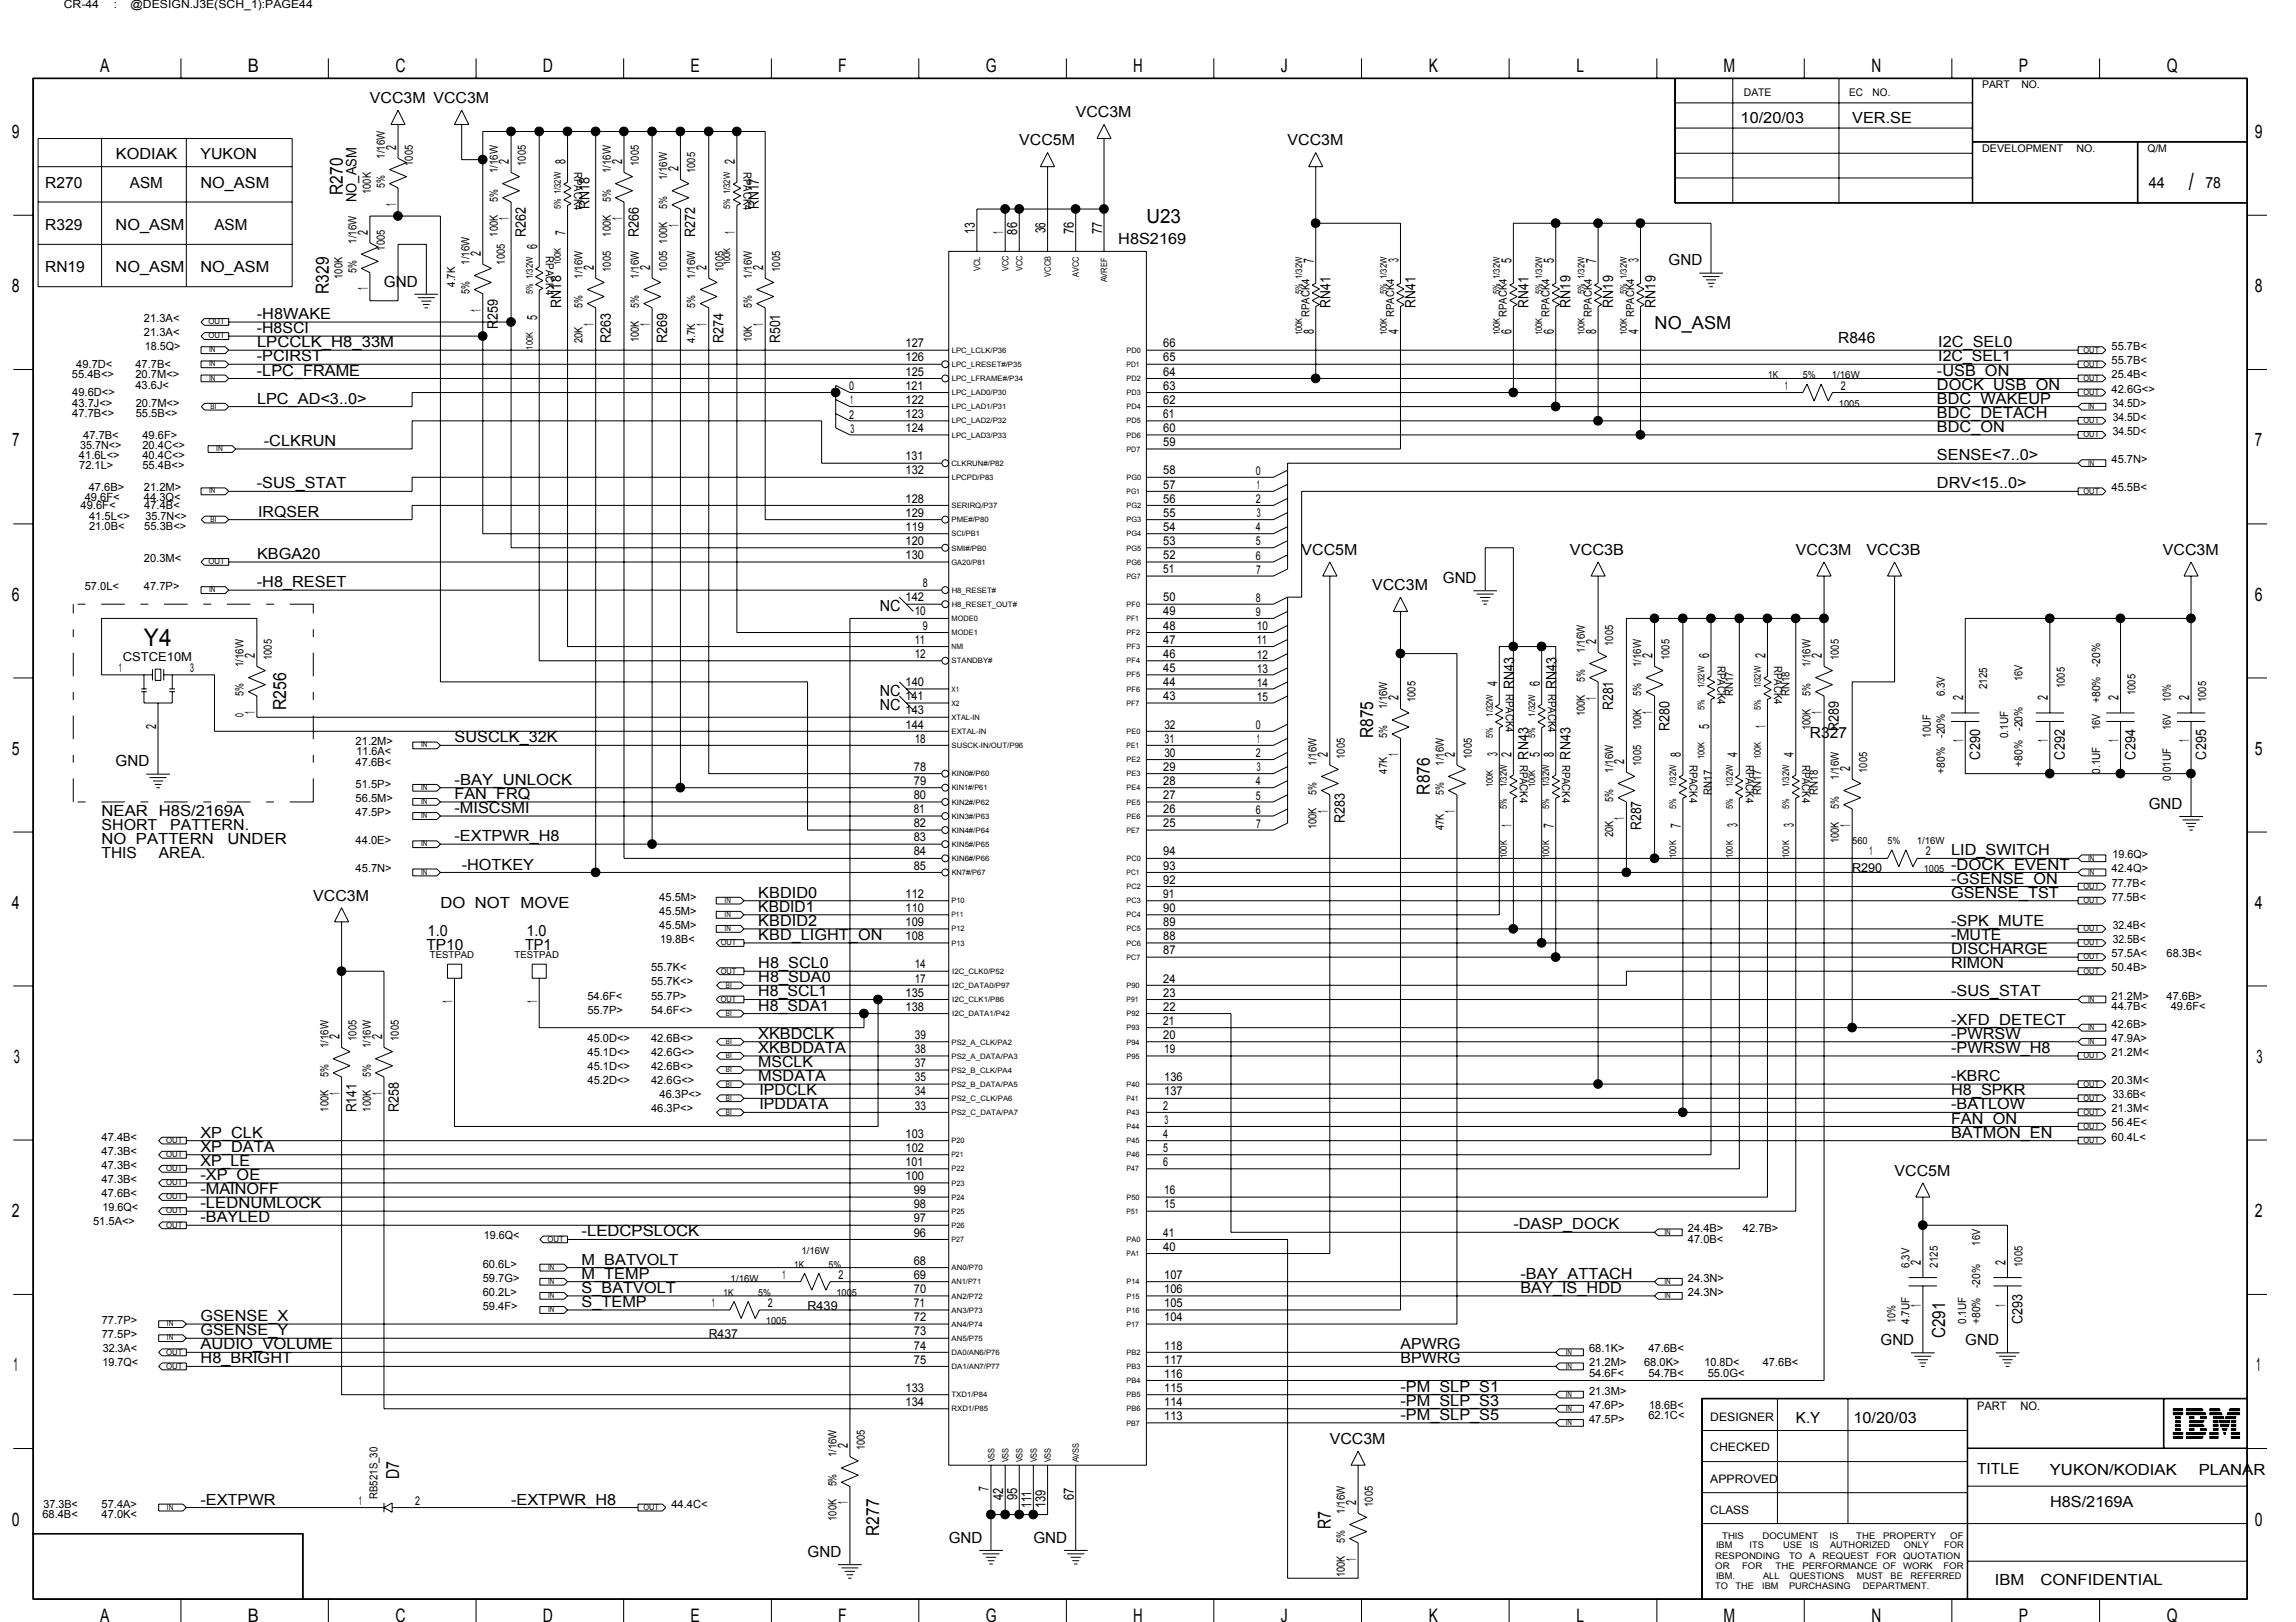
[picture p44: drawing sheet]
<svg xmlns="http://www.w3.org/2000/svg" width="297mm" height="210mm" viewBox="0 0 297 210" stroke-linecap="round" stroke-linejoin="round" font-family="sans-serif">
<defs><g id="words">
<g font-size="3.1">
<text x="283.2" y="24.6">/</text>
<text x="18.6" y="83.7">Y4</text>
</g>
<text font-size="2.5" x="148.3" y="28.9">U23</text>
<g font-size="2.4">
<text x="13" y="9.4">A</text>
<text x="32" y="9.4">B</text>
<text x="51.2" y="9.4">C</text>
<text x="70.2" y="9.4">D</text>
<text x="89.3" y="9.4">E</text>
<text x="108.4" y="9.4">F</text>
<text x="127.5" y="9.4">G</text>
<text x="146.6" y="9.4">H</text>
<text x="165.7" y="9.4">J</text>
<text x="184.8" y="9.4">K</text>
<text x="203.9" y="9.4">L</text>
<text x="223" y="9.4">M</text>
<text x="242.1" y="9.4">N</text>
<text x="261.2" y="9.4">P</text>
<text x="280.3" y="9.4">Q</text>
<text x="1.5" y="17.9">9</text>
<text x="291.7" y="17.9">9</text>
<text x="1.5" y="37.8">8</text>
<text x="291.7" y="37.8">8</text>
<text x="1.6" y="57.8">7</text>
<text x="291.7" y="57.8">7</text>
<text x="1.5" y="77.7">6</text>
<text x="291.7" y="77.7">6</text>
<text x="1.5" y="97.7">5</text>
<text x="291.7" y="97.7">5</text>
<text x="1.5" y="117.6">4</text>
<text x="291.7" y="117.6">4</text>
<text x="1.8" y="137.5">3</text>
<text x="291.9" y="137.5">3</text>
<text x="1.5" y="157.5">2</text>
<text x="291.7" y="157.5">2</text>
<text x="1.8" y="177.5">1</text>
<text x="291.9" y="177.5">1</text>
<text x="1.5" y="197.4">0</text>
<text x="291.7" y="197.4">0</text>
<text x="13" y="209.9">A</text>
<text x="32" y="209.9">B</text>
<text x="51.2" y="209.9">C</text>
<text x="70.2" y="209.9">D</text>
<text x="89.3" y="209.9">E</text>
<text x="108.4" y="209.9">F</text>
<text x="127.5" y="209.9">G</text>
<text x="146.6" y="209.9">H</text>
<text x="165.7" y="209.9">J</text>
<text x="184.8" y="209.9">K</text>
<text x="203.9" y="209.9">L</text>
<text x="223" y="209.9">M</text>
<text x="242.1" y="209.9">N</text>
<text x="261.2" y="209.9">P</text>
<text x="280.3" y="209.9">Q</text>
</g>
<g font-size="2.3">
<text x="44.3" y="25.2" transform="rotate(-90 44.3 25.2)">R270</text>
<text x="42.5" y="38" transform="rotate(-90 42.5 38)">R329</text>
<text x="214.1" y="42.6">NO_ASM</text>
<text x="37" y="91.9" transform="rotate(-90 37 91.9)">R256</text>
<text x="177.7" y="95.5" transform="rotate(-90 177.7 95.5)">R875</text>
<text x="185" y="102.8" transform="rotate(-90 185 102.8)">R876</text>
<text x="251.6" y="173.2" transform="rotate(-90 251.6 173.2)">C291</text>
<text x="51.6" y="191.4" transform="rotate(-90 51.6 191.4)">D7</text>
<text x="172.2" y="197.8" transform="rotate(-90 172.2 197.8)">R7</text>
<text x="113.7" y="198.8" transform="rotate(-90 113.7 198.8)">R277</text>
</g>
<g font-size="2">
<text x="47.9" y="13.3">VCC3M VCC3M</text>
<text x="139.2" y="15.2">VCC3M</text>
<text x="225.2" y="15.9">10/20/03</text>
<text x="239.6" y="15.9">VER.SE</text>
<text x="15" y="20.6">KODIAK</text>
<text x="25.9" y="20.6">YUKON</text>
<text x="131.9" y="18.8">VCC5M</text>
<text x="166.6" y="18.8">VCC3M</text>
<text x="5.8" y="24.3">R270</text>
<text x="5.8" y="29.8">R329</text>
<text x="15" y="29.8">NO_ASM</text>
<text x="16.8" y="24.3">ASM</text>
<text x="25.9" y="24.3">NO_ASM</text>
<text x="27.7" y="29.8">ASM</text>
<text x="278" y="24.3">44</text>
<text x="285.3" y="24.3">78</text>
<text x="5.8" y="35.3">RN19</text>
<text x="15" y="35.3">NO_ASM</text>
<text x="25.9" y="35.3">NO_ASM</text>
<text x="144.7" y="31.6">H8S2169</text>
<text x="215.9" y="34.3">GND</text>
<text x="33.2" y="41.3">-H8WAKE</text>
<text x="49.7" y="37.1">GND</text>
<text x="33.2" y="43.1">-H8SCI</text>
<text x="33.2" y="46.8">-PCIRST</text>
<text x="33.2" y="44.9">LPCCLK_H8_33M</text>
<text x="237.8" y="44.4">R846</text>
<text x="250.8" y="46.8">I2C_SEL1</text>
<text x="250.8" y="44.9">I2C_SEL0</text>
<text x="33.2" y="48.6">-LPC_FRAME</text>
<text x="33.2" y="52.2">LPC_AD&lt;3..0&gt;</text>
<text x="250.6" y="48.6">-USB_ON</text>
<text x="250.6" y="52.2">BDC_WAKEUP</text>
<text x="250.6" y="50.4">DOCK_USB_ON</text>
<text x="34.1" y="57.7">-CLKRUN</text>
<text x="250.6" y="59.5">SENSE&lt;7..0&gt;</text>
<text x="250.6" y="54.1">BDC_DETACH</text>
<text x="250.6" y="55.9">BDC_ON</text>
<text x="33.2" y="63.2">-SUS_STAT</text>
<text x="250.6" y="63.2">DRV&lt;15..0&gt;</text>
<text x="33.4" y="66.8">IRQSER</text>
<text x="168.4" y="71.8">VCC5M</text>
<text x="203.1" y="71.8">VCC3B</text>
<text x="232.3" y="71.8">VCC3M</text>
<text x="241.5" y="71.8">VCC3B</text>
<text x="279.8" y="71.8">VCC3M</text>
<text x="33.2" y="76">-H8_RESET</text>
<text x="33.2" y="72.3">KBGA20</text>
<text x="177.5" y="76.3">VCC3M</text>
<text x="186.7" y="75.4">GND</text>
<text x="113.8" y="79.1">NC</text>
<text x="113.8" y="90">NC</text>
<text x="113.8" y="91.8">NC</text>
<text x="234.1" y="95.5">R327</text>
<text x="15" y="99.2">GND</text>
<text x="58.8" y="101.6">-BAY_UNLOCK</text>
<text x="58.8" y="96.1">SUSCLK_32K</text>
<text x="13.1" y="107.4">SHORT</text>
<text x="13.1" y="105.6">NEAR</text>
<text x="20.5" y="105.6">H8S/2169A</text>
<text x="22" y="107.4">PATTERN.</text>
<text x="58.8" y="103.4">FAN_FRQ</text>
<text x="58.8" y="105.2">-MISCSMI</text>
<text x="278" y="104.7">GND</text>
<text x="13.1" y="111.1">THIS</text>
<text x="13.1" y="109.2">NO PATTERN</text>
<text x="20.5" y="111.1">AREA.</text>
<text x="29.4" y="109.2">UNDER</text>
<text x="58.8" y="108.9">-EXTPWR_H8</text>
<text x="59.7" y="112.5">-HOTKEY</text>
<text x="252.4" y="112.5">-DOCK_EVENT</text>
<text x="252.4" y="110.7">LID_SWITCH</text>
<text x="40.5" y="116.5">VCC3M</text>
<text x="57" y="117.5">DO NOT MOVE</text>
<text x="98.1" y="118">KBDID1</text>
<text x="98.1" y="119.8">KBDID2</text>
<text x="98.1" y="116.2">KBDID0</text>
<text x="252.4" y="114.3">-GSENSE_ON</text>
<text x="252.4" y="116.2">GSENSE_TST</text>
<text x="252.4" y="119.8">-SPK_MUTE</text>
<text x="55.2" y="122.9">TP10</text>
<text x="55.3" y="121.1">1.0</text>
<text x="67.9" y="122.9">TP1</text>
<text x="68.1" y="121.1">1.0</text>
<text x="98.1" y="125.3">H8_SCL0</text>
<text x="98.1" y="121.6">KBD_LIGHT_ON</text>
<text x="252.4" y="121.6">-MUTE</text>
<text x="252.4" y="123.5">DISCHARGE</text>
<text x="252.4" y="125.3">RIMON</text>
<text x="98.1" y="127.1">H8_SDA0</text>
<text x="98.1" y="130.8">H8_SDA1</text>
<text x="98.1" y="128.9">H8_SCL1</text>
<text x="252.4" y="128.9">-SUS_STAT</text>
<text x="98.1" y="134.4">XKBDCLK</text>
<text x="98.1" y="136.2">XKBDDATA</text>
<text x="252.4" y="134.4">-PWRSW</text>
<text x="252.4" y="136.2">-PWRSW_H8</text>
<text x="252.4" y="132.6">-XFD_DETECT</text>
<text x="98.1" y="138.1">MSCLK</text>
<text x="98.1" y="139.9">MSDATA</text>
<text x="98.3" y="141.7">IPDCLK</text>
<text x="98.3" y="143.6">IPDDATA</text>
<text x="252.4" y="139.9">-KBRC</text>
<text x="252.4" y="143.6">-BATLOW</text>
<text x="252.4" y="141.7">H8_SPKR</text>
<text x="25.9" y="147.2">XP_CLK</text>
<text x="25.9" y="149.1">XP_DATA</text>
<text x="252.4" y="145.4">FAN_ON</text>
<text x="252.4" y="147.2">BATMON_EN</text>
<text x="25.9" y="150.9">XP_LE</text>
<text x="25.9" y="152.7">-XP_OE</text>
<text x="25.9" y="154.5">-MAINOFF</text>
<text x="245.1" y="152.1">VCC5M</text>
<text x="25.9" y="156.4">-LEDNUMLOCK</text>
<text x="25.9" y="158.2">-BAYLED</text>
<text x="75.2" y="160">-LEDCPSLOCK</text>
<text x="195.8" y="159.1">-DASP_DOCK</text>
<text x="75.2" y="165.5">M_TEMP</text>
<text x="75.2" y="163.7">M_BATVOLT</text>
<text x="75.2" y="167.3">S_BATVOLT</text>
<text x="196.7" y="165.5">-BAY_ATTACH</text>
<text x="196.7" y="167.3">BAY_IS_HDD</text>
<text x="25.9" y="172.8">GSENSE_Y</text>
<text x="25.9" y="171">GSENSE_X</text>
<text x="75.2" y="169.1">S_TEMP</text>
<text x="25.9" y="174.6">AUDIO_VOLUME</text>
<text x="25.9" y="176.4">H8_BRIGHT</text>
<text x="181.2" y="174.6">APWRG</text>
<text x="181.2" y="176.4">BPWRG</text>
<text x="243.3" y="174.1">GND</text>
<text x="254.3" y="174.1">GND</text>
<text x="181.2" y="180.1">-PM_SLP_S1</text>
<text x="181.2" y="181.9">-PM_SLP_S3</text>
<text x="181.2" y="183.7">-PM_SLP_S5</text>
<text x="232.3" y="184.1">K.Y</text>
<text x="239.8" y="184.1">10/20/03</text>
<text x="172" y="186.9">VCC3M</text>
<text x="255.8" y="190.8">TITLE</text>
<text x="265.2" y="190.9">YUKON/KODIAK</text>
<text x="284.5" y="190.9">PLANAR</text>
<text x="25.9" y="194.7">-EXTPWR</text>
<text x="66.1" y="194.7">-EXTPWR_H8</text>
<text x="265.2" y="195.1">H8S/2169A</text>
<text x="104.5" y="201.5">GND</text>
<text x="122.7" y="199.6">GND</text>
<text x="133.7" y="199.6">GND</text>
<text x="258.1" y="205.1">IBM</text>
<text x="264" y="205.1">CONFIDENTIAL</text>
</g>
<g font-size="1.9">
<text x="46.1" y="26.1" transform="rotate(-90 46.1 26.1)">NO_ASM</text>
<text x="76.3" y="27.1" transform="rotate(-90 76.3 27.1)">RN18</text>
<text x="98.2" y="27.1" transform="rotate(-90 98.2 27.1)">RN17</text>
<text x="68" y="30.7" transform="rotate(-90 68 30.7)">R262</text>
<text x="82.7" y="30.7" transform="rotate(-90 82.7 30.7)">R266</text>
<text x="90" y="30.7" transform="rotate(-90 90 30.7)">R272</text>
<text x="72.6" y="39.8" transform="rotate(-90 72.6 39.8)">RN18</text>
<text x="172.1" y="39.8" transform="rotate(-90 172.1 39.8)">RN41</text>
<text x="183.1" y="39.8" transform="rotate(-90 183.1 39.8)">RN41</text>
<text x="197.7" y="39.8" transform="rotate(-90 197.7 39.8)">RN41</text>
<text x="203.2" y="39.8" transform="rotate(-90 203.2 39.8)">RN19</text>
<text x="208.7" y="39.8" transform="rotate(-90 208.7 39.8)">RN19</text>
<text x="214.2" y="39.8" transform="rotate(-90 214.2 39.8)">RN19</text>
<text x="64.4" y="42.6" transform="rotate(-90 64.4 42.6)">R259</text>
<text x="79" y="44.4" transform="rotate(-90 79 44.4)">R263</text>
<text x="86.3" y="44.4" transform="rotate(-90 86.3 44.4)">R269</text>
<text x="93.6" y="44.4" transform="rotate(-90 93.6 44.4)">R274</text>
<text x="100.9" y="44.4" transform="rotate(-90 100.9 44.4)">R501</text>
<text x="195.9" y="89.2" transform="rotate(-90 195.9 89.2)">RN43</text>
<text x="201.4" y="89.2" transform="rotate(-90 201.4 89.2)">RN43</text>
<text x="208.7" y="91.9" transform="rotate(-90 208.7 91.9)">R281</text>
<text x="216" y="94.6" transform="rotate(-90 216 94.6)">R280</text>
<text x="237.9" y="94.6" transform="rotate(-90 237.9 94.6)">R289</text>
<text x="197.7" y="98.3" transform="rotate(-90 197.7 98.3)">RN43</text>
<text x="203.2" y="98.3" transform="rotate(-90 203.2 98.3)">RN43</text>
<text x="256.2" y="98.3" transform="rotate(-90 256.2 98.3)">C290</text>
<text x="267.1" y="98.3" transform="rotate(-90 267.1 98.3)">C292</text>
<text x="276.3" y="98.3" transform="rotate(-90 276.3 98.3)">C294</text>
<text x="285.4" y="98.3" transform="rotate(-90 285.4 98.3)">C295</text>
<text x="174" y="106.5" transform="rotate(-90 174 106.5)">R283</text>
<text x="212.3" y="107.4" transform="rotate(-90 212.3 107.4)">R287</text>
<text x="46.1" y="144" transform="rotate(-90 46.1 144)">R141</text>
<text x="51.6" y="144" transform="rotate(-90 51.6 144)">R258</text>
<text x="261.7" y="171.3" transform="rotate(-90 261.7 171.3)">C293</text>
</g>
<g font-size="1.8">
<text x="51.2" y="19.4" transform="rotate(-90 51.2 19.4)">2</text>
<text x="65.8" y="21.2" transform="rotate(-90 65.8 21.2)">2</text>
<text x="73.1" y="21.2" transform="rotate(-90 73.1 21.2)">8</text>
<text x="80.5" y="21.2" transform="rotate(-90 80.5 21.2)">2</text>
<text x="87.8" y="22.1" transform="rotate(-90 87.8 22.1)">2</text>
<text x="95.1" y="21.2" transform="rotate(-90 95.1 21.2)">2</text>
<text x="51.2" y="26.6" transform="rotate(-90 51.2 26.6)">1</text>
<text x="65.8" y="28.5" transform="rotate(-90 65.8 28.5)">1</text>
<text x="80.5" y="28.5" transform="rotate(-90 80.5 28.5)">1</text>
<text x="87.8" y="29.4" transform="rotate(-90 87.8 29.4)">1</text>
<text x="47.6" y="30.4" transform="rotate(-90 47.6 30.4)">2</text>
<text x="62.2" y="33.1" transform="rotate(-90 62.2 33.1)">2</text>
<text x="69.5" y="32.2" transform="rotate(-90 69.5 32.2)">6</text>
<text x="73.1" y="30.4" transform="rotate(-90 73.1 30.4)">7</text>
<text x="76.8" y="34.9" transform="rotate(-90 76.8 34.9)">2</text>
<text x="84.1" y="34.9" transform="rotate(-90 84.1 34.9)">2</text>
<text x="91.4" y="34.9" transform="rotate(-90 91.4 34.9)">2</text>
<text x="95.1" y="30.3" transform="rotate(-90 95.1 30.3)">1</text>
<text x="98.7" y="34.9" transform="rotate(-90 98.7 34.9)">2</text>
<text x="126.1" y="30.2" transform="rotate(-90 126.1 30.2)">13</text>
<text x="129.8" y="30.2" transform="rotate(-90 129.8 30.2)">1</text>
<text x="131.6" y="30.4" transform="rotate(-90 131.6 30.4)">86</text>
<text x="135.3" y="30.2" transform="rotate(-90 135.3 30.2)">36</text>
<text x="138.9" y="30.3" transform="rotate(-90 138.9 30.3)">76</text>
<text x="142.6" y="30.3" transform="rotate(-90 142.6 30.3)">77</text>
<text x="170" y="34" transform="rotate(-90 170 34)">7</text>
<text x="180.9" y="33.8" transform="rotate(-90 180.9 33.8)">3</text>
<text x="195.5" y="34" transform="rotate(-90 195.5 34)">5</text>
<text x="201" y="34" transform="rotate(-90 201 34)">5</text>
<text x="206.5" y="34" transform="rotate(-90 206.5 34)">7</text>
<text x="212" y="33.8" transform="rotate(-90 212 33.8)">3</text>
<text x="47.6" y="37.6" transform="rotate(-90 47.6 37.6)">1</text>
<text x="62.2" y="40.3" transform="rotate(-90 62.2 40.3)">1</text>
<text x="69.5" y="41.4" transform="rotate(-90 69.5 41.4)">5</text>
<text x="76.8" y="42.2" transform="rotate(-90 76.8 42.2)">1</text>
<text x="84.1" y="42.2" transform="rotate(-90 84.1 42.2)">1</text>
<text x="91.4" y="42.2" transform="rotate(-90 91.4 42.2)">1</text>
<text x="98.7" y="42.2" transform="rotate(-90 98.7 42.2)">1</text>
<text x="170" y="43.2" transform="rotate(-90 170 43.2)">8</text>
<text x="180.9" y="43.2" transform="rotate(-90 180.9 43.2)">4</text>
<text x="195.5" y="43.2" transform="rotate(-90 195.5 43.2)">6</text>
<text x="201" y="43.2" transform="rotate(-90 201 43.2)">6</text>
<text x="206.5" y="43.2" transform="rotate(-90 206.5 43.2)">8</text>
<text x="212" y="43.2" transform="rotate(-90 212 43.2)">4</text>
<text x="206.5" y="83.3" transform="rotate(-90 206.5 83.3)">2</text>
<text x="33" y="85.1" transform="rotate(-90 33 85.1)">2</text>
<text x="193.7" y="88.8" transform="rotate(-90 193.7 88.8)">4</text>
<text x="199.2" y="88.8" transform="rotate(-90 199.2 88.8)">6</text>
<text x="213.8" y="85.1" transform="rotate(-90 213.8 85.1)">2</text>
<text x="221.1" y="85.1" transform="rotate(-90 221.1 85.1)">6</text>
<text x="228.4" y="85.1" transform="rotate(-90 228.4 85.1)">2</text>
<text x="235.7" y="85.1" transform="rotate(-90 235.7 85.1)">2</text>
<text x="20.2" y="94.3" transform="rotate(-90 20.2 94.3)">2</text>
<text x="33" y="92.4" transform="rotate(-90 33 92.4)">1</text>
<text x="180.9" y="90.6" transform="rotate(-90 180.9 90.6)">2</text>
<text x="206.5" y="90.6" transform="rotate(-90 206.5 90.6)">1</text>
<text x="213.8" y="92.4" transform="rotate(-90 213.8 92.4)">1</text>
<text x="221.1" y="94.3" transform="rotate(-90 221.1 94.3)">5</text>
<text x="228.4" y="94.2" transform="rotate(-90 228.4 94.2)">1</text>
<text x="235.7" y="92.4" transform="rotate(-90 235.7 92.4)">1</text>
<text x="254" y="90.6" transform="rotate(-90 254 90.6)">2</text>
<text x="264.9" y="90.6" transform="rotate(-90 264.9 90.6)">2</text>
<text x="274.1" y="90.6" transform="rotate(-90 274.1 90.6)">2</text>
<text x="283.2" y="90.6" transform="rotate(-90 283.2 90.6)">2</text>
<text x="171.8" y="97.9" transform="rotate(-90 171.8 97.9)">2</text>
<text x="180.9" y="97.9" transform="rotate(-90 180.9 97.9)">1</text>
<text x="188.2" y="97.9" transform="rotate(-90 188.2 97.9)">2</text>
<text x="193.7" y="97.9" transform="rotate(-90 193.7 97.9)">3</text>
<text x="195.5" y="97.9" transform="rotate(-90 195.5 97.9)">2</text>
<text x="199.2" y="98" transform="rotate(-90 199.2 98)">5</text>
<text x="201" y="97.9" transform="rotate(-90 201 97.9)">8</text>
<text x="210.1" y="98.8" transform="rotate(-90 210.1 98.8)">2</text>
<text x="217.4" y="97.9" transform="rotate(-90 217.4 97.9)">8</text>
<text x="224.8" y="97.9" transform="rotate(-90 224.8 97.9)">4</text>
<text x="232.1" y="97.9" transform="rotate(-90 232.1 97.9)">4</text>
<text x="239.4" y="99.8" transform="rotate(-90 239.4 99.8)">2</text>
<text x="254" y="96.1" transform="rotate(-90 254 96.1)">1</text>
<text x="264.9" y="96.1" transform="rotate(-90 264.9 96.1)">1</text>
<text x="274.1" y="96.1" transform="rotate(-90 274.1 96.1)">1</text>
<text x="283.2" y="96.1" transform="rotate(-90 283.2 96.1)">1</text>
<text x="171.8" y="105.2" transform="rotate(-90 171.8 105.2)">1</text>
<text x="188.2" y="105.2" transform="rotate(-90 188.2 105.2)">1</text>
<text x="195.5" y="107" transform="rotate(-90 195.5 107)">1</text>
<text x="201" y="107.1" transform="rotate(-90 201 107.1)">7</text>
<text x="210.1" y="106.1" transform="rotate(-90 210.1 106.1)">1</text>
<text x="217.4" y="107.1" transform="rotate(-90 217.4 107.1)">7</text>
<text x="224.8" y="107" transform="rotate(-90 224.8 107)">3</text>
<text x="232.1" y="107" transform="rotate(-90 232.1 107)">3</text>
<text x="239.4" y="107" transform="rotate(-90 239.4 107)">1</text>
<text x="58.5" y="129.8" transform="rotate(-90 58.5 129.8)">1</text>
<text x="69.5" y="129.8" transform="rotate(-90 69.5 129.8)">1</text>
<text x="43.9" y="134.5" transform="rotate(-90 43.9 134.5)">2</text>
<text x="49.4" y="134.5" transform="rotate(-90 49.4 134.5)">2</text>
<text x="43.9" y="141.7" transform="rotate(-90 43.9 141.7)">1</text>
<text x="49.4" y="141.7" transform="rotate(-90 49.4 141.7)">1</text>
<text x="248.5" y="163.7" transform="rotate(-90 248.5 163.7)">2</text>
<text x="259.5" y="163.7" transform="rotate(-90 259.5 163.7)">2</text>
<text x="248.5" y="169.1" transform="rotate(-90 248.5 169.1)">1</text>
<text x="259.5" y="169.1" transform="rotate(-90 259.5 169.1)">1</text>
<text x="109.7" y="187.4" transform="rotate(-90 109.7 187.4)">2</text>
<text x="109.7" y="194.7" transform="rotate(-90 109.7 194.7)">1</text>
<text x="127.9" y="193" transform="rotate(-90 127.9 193)">7</text>
<text x="129.8" y="194.1" transform="rotate(-90 129.8 194.1)">42</text>
<text x="131.6" y="194.1" transform="rotate(-90 131.6 194.1)">95</text>
<text x="133.4" y="195.2" transform="rotate(-90 133.4 195.2)">111</text>
<text x="135.3" y="195.2" transform="rotate(-90 135.3 195.2)">139</text>
<text x="138.9" y="194.1" transform="rotate(-90 138.9 194.1)">67</text>
<text x="175.4" y="194.7" transform="rotate(-90 175.4 194.7)">2</text>
<text x="175.4" y="202" transform="rotate(-90 175.4 202)">1</text>
</g>
<g font-size="1.6">
<text x="117.2" y="45">127</text>
<text x="117.2" y="46.8">126</text>
<text x="150.5" y="45">66</text>
<text x="150.5" y="46.8">65</text>
<text x="109.9" y="50.5">0</text>
<text x="110" y="52.3">1</text>
<text x="117.2" y="48.6">125</text>
<text x="117.2" y="52.3">122</text>
<text x="117.2" y="50.4">121</text>
<text x="150.5" y="48.6">64</text>
<text x="150.5" y="50.4">63</text>
<text x="150.5" y="52.3">62</text>
<text x="230.9" y="50.4">1</text>
<text x="238.2" y="50.4">2</text>
<text x="109.9" y="54.2">2</text>
<text x="110" y="56">3</text>
<text x="117.2" y="59.6">131</text>
<text x="117.2" y="55.9">124</text>
<text x="117.2" y="54.1">123</text>
<text x="150.5" y="54.1">61</text>
<text x="150.5" y="55.9">60</text>
<text x="150.5" y="57.7">59</text>
<text x="117.2" y="61.4">132</text>
<text x="117.2" y="65">128</text>
<text x="150.5" y="61.4">58</text>
<text x="150.5" y="63.2">57</text>
<text x="150.5" y="65">56</text>
<text x="162.5" y="61.5">0</text>
<text x="162.5" y="65.1">2</text>
<text x="162.6" y="63.3">1</text>
<text x="117.2" y="66.9">129</text>
<text x="117.2" y="70.5">120</text>
<text x="117.2" y="68.7">119</text>
<text x="150.5" y="66.9">55</text>
<text x="150.5" y="68.7">54</text>
<text x="150.5" y="70.5">53</text>
<text x="162.5" y="68.8">4</text>
<text x="162.5" y="70.6">5</text>
<text x="162.6" y="67">3</text>
<text x="117.2" y="77.8">142</text>
<text x="117.2" y="72.3">130</text>
<text x="119.4" y="76">8</text>
<text x="150.5" y="72.3">52</text>
<text x="150.5" y="74.2">51</text>
<text x="150.5" y="77.8">50</text>
<text x="162.5" y="72.4">6</text>
<text x="162.5" y="77.9">8</text>
<text x="162.5" y="74.3">7</text>
<text x="118.3" y="83.3">11</text>
<text x="118.3" y="79.7">10</text>
<text x="119.4" y="81.5">9</text>
<text x="150.5" y="79.7">49</text>
<text x="150.5" y="81.5">48</text>
<text x="150.5" y="83.3">47</text>
<text x="162.5" y="79.7">9</text>
<text x="162.6" y="81.6">10</text>
<text x="162.6" y="83.4">11</text>
<text x="15.4" y="87">1</text>
<text x="15.9" y="85.5">CSTCE10M</text>
<text x="24.6" y="87">3</text>
<text x="117.2" y="88.8">140</text>
<text x="118.3" y="85.1">12</text>
<text x="150.5" y="85.1">46</text>
<text x="150.5" y="87">45</text>
<text x="150.5" y="88.8">44</text>
<text x="162.6" y="87">13</text>
<text x="162.6" y="85.2">12</text>
<text x="162.6" y="88.9">14</text>
<text x="117.2" y="94.3">144</text>
<text x="117.2" y="92.4">143</text>
<text x="117.2" y="90.6">141</text>
<text x="150.5" y="90.6">43</text>
<text x="150.6" y="94.3">32</text>
<text x="162.5" y="94.3">0</text>
<text x="162.6" y="90.7">15</text>
<text x="118.2" y="101.6">79</text>
<text x="118.2" y="99.8">78</text>
<text x="118.3" y="96.1">18</text>
<text x="150.5" y="99.8">29</text>
<text x="150.5" y="101.6">28</text>
<text x="150.6" y="96.1">31</text>
<text x="150.6" y="97.9">30</text>
<text x="162.5" y="101.6">4</text>
<text x="162.5" y="98">2</text>
<text x="162.6" y="96.2">1</text>
<text x="162.6" y="99.8">3</text>
<text x="118.2" y="107.1">82</text>
<text x="118.2" y="105.2">81</text>
<text x="118.2" y="103.4">80</text>
<text x="150.5" y="103.4">27</text>
<text x="150.5" y="105.2">26</text>
<text x="150.5" y="107.1">25</text>
<text x="162.5" y="105.3">6</text>
<text x="162.5" y="103.5">5</text>
<text x="162.5" y="107.1">7</text>
<text x="118.2" y="112.5">85</text>
<text x="118.2" y="110.7">84</text>
<text x="118.2" y="108.9">83</text>
<text x="150.5" y="110.7">94</text>
<text x="150.5" y="112.5">93</text>
<text x="239.6" y="112.9">R290</text>
<text x="241.9" y="110.7">1</text>
<text x="249.1" y="110.7">2</text>
<text x="117.2" y="116.2">112</text>
<text x="117.2" y="118">110</text>
<text x="117.2" y="119.8">109</text>
<text x="150.5" y="114.4">92</text>
<text x="150.5" y="116.2">91</text>
<text x="150.5" y="118">90</text>
<text x="150.5" y="119.8">89</text>
<text x="117.2" y="121.7">108</text>
<text x="118.3" y="125.3">14</text>
<text x="150.5" y="121.7">88</text>
<text x="150.5" y="123.5">87</text>
<text x="117.2" y="130.8">138</text>
<text x="117.2" y="129">135</text>
<text x="118.3" y="127.1">17</text>
<text x="150.5" y="127.1">24</text>
<text x="150.5" y="129">23</text>
<text x="150.5" y="130.8">22</text>
<text x="118.4" y="134.5">39</text>
<text x="118.4" y="136.3">38</text>
<text x="150.5" y="132.6">21</text>
<text x="150.5" y="134.5">20</text>
<text x="150.6" y="136.3">19</text>
<text x="118.4" y="138.1">37</text>
<text x="118.4" y="139.9">35</text>
<text x="118.4" y="141.8">34</text>
<text x="118.4" y="143.6">33</text>
<text x="150.5" y="143.6">2</text>
<text x="150.6" y="141.8">137</text>
<text x="150.6" y="139.9">136</text>
<text x="117.2" y="147.2">103</text>
<text x="117.2" y="149.1">102</text>
<text x="150.5" y="149.1">5</text>
<text x="150.5" y="147.2">4</text>
<text x="150.6" y="145.4">3</text>
<text x="117.2" y="150.9">101</text>
<text x="117.2" y="152.7">100</text>
<text x="118.2" y="154.5">99</text>
<text x="150.5" y="150.9">6</text>
<text x="150.6" y="154.5">16</text>
<text x="118.2" y="156.4">98</text>
<text x="118.2" y="158.2">97</text>
<text x="118.2" y="160">96</text>
<text x="150.5" y="160">41</text>
<text x="150.5" y="161.9">40</text>
<text x="150.6" y="156.4">15</text>
<text x="101.2" y="165.5">1</text>
<text x="108.5" y="165.5">2</text>
<text x="118.2" y="165.5">69</text>
<text x="118.2" y="163.7">68</text>
<text x="118.2" y="167.3">70</text>
<text x="150.6" y="165.5">107</text>
<text x="150.6" y="167.3">106</text>
<text x="91.7" y="173.2">R437</text>
<text x="92.1" y="169.2">1</text>
<text x="99.4" y="169.2">2</text>
<text x="104.5" y="169.5">R439</text>
<text x="118.2" y="172.8">73</text>
<text x="118.2" y="171">72</text>
<text x="118.2" y="169.2">71</text>
<text x="150.6" y="169.2">105</text>
<text x="150.6" y="171">104</text>
<text x="118.2" y="176.5">75</text>
<text x="118.2" y="174.6">74</text>
<text x="150.6" y="174.6">118</text>
<text x="150.6" y="176.5">117</text>
<text x="150.6" y="178.3">116</text>
<text x="117.2" y="181.9">134</text>
<text x="117.2" y="180.1">133</text>
<text x="150.6" y="180.1">115</text>
<text x="150.6" y="181.9">114</text>
<text x="150.6" y="183.8">113</text>
<text x="46.4" y="194.7">1</text>
<text x="53.7" y="194.7">2</text>
</g>
<g font-size="1.5">
<text x="8.3" y="1">CR-44</text>
<text x="14.7" y="1">:</text>
<text x="16.9" y="1">@DESIGN.J3E(SCH_1):PAGE44</text>
<text x="49.8" y="20.6" transform="rotate(-90 49.8 20.6)">1/16W</text>
<text x="53.4" y="21.5" transform="rotate(-90 53.4 21.5)">1005</text>
<text x="64.4" y="22.4" transform="rotate(-90 64.4 22.4)">1/16W</text>
<text x="68" y="21.5" transform="rotate(-90 68 21.5)">1005</text>
<text x="79" y="22.4" transform="rotate(-90 79 22.4)">1/16W</text>
<text x="82.7" y="21.5" transform="rotate(-90 82.7 21.5)">1005</text>
<text x="86.3" y="23.3" transform="rotate(-90 86.3 23.3)">1/16W</text>
<text x="90" y="22.4" transform="rotate(-90 90 22.4)">1005</text>
<text x="48" y="25.1" transform="rotate(-90 48 25.1)">100K</text>
<text x="49.8" y="24.3" transform="rotate(-90 49.8 24.3)">5%</text>
<text x="64.4" y="26.1" transform="rotate(-90 64.4 26.1)">5%</text>
<text x="79" y="26.1" transform="rotate(-90 79 26.1)">5%</text>
<text x="86.3" y="27.1" transform="rotate(-90 86.3 27.1)">5%</text>
<text x="46.1" y="35.3" transform="rotate(-90 46.1 35.3)">5%</text>
<text x="46.1" y="31.5" transform="rotate(-90 46.1 31.5)">1/16W</text>
<text x="49.8" y="32.4" transform="rotate(-90 49.8 32.4)">1005</text>
<text x="60.7" y="34.2" transform="rotate(-90 60.7 34.2)">1/16W</text>
<text x="64.4" y="30.6" transform="rotate(-90 64.4 30.6)">100K</text>
<text x="65.3" y="34.2" transform="rotate(-90 65.3 34.2)">1005</text>
<text x="79" y="35.2" transform="rotate(-90 79 35.2)">1005</text>
<text x="79" y="30.6" transform="rotate(-90 79 30.6)">100K</text>
<text x="86.3" y="35.2" transform="rotate(-90 86.3 35.2)">1005</text>
<text x="86.3" y="31.5" transform="rotate(-90 86.3 31.5)">100K</text>
<text x="93.6" y="35.2" transform="rotate(-90 93.6 35.2)">1005</text>
<text x="100.9" y="35.2" transform="rotate(-90 100.9 35.2)">1005</text>
<text x="18.6" y="41.7">21.3A&lt;</text>
<text x="44.3" y="36.1" transform="rotate(-90 44.3 36.1)">100K</text>
<text x="58.9" y="37.1" transform="rotate(-90 58.9 37.1)">4.7K</text>
<text x="60.7" y="38" transform="rotate(-90 60.7 38)">5%</text>
<text x="75.3" y="39.8" transform="rotate(-90 75.3 39.8)">5%</text>
<text x="75.3" y="36.1" transform="rotate(-90 75.3 36.1)">1/16W</text>
<text x="82.7" y="36.1" transform="rotate(-90 82.7 36.1)">1/16W</text>
<text x="82.7" y="39.8" transform="rotate(-90 82.7 39.8)">5%</text>
<text x="90" y="36.1" transform="rotate(-90 90 36.1)">1/16W</text>
<text x="90" y="39.8" transform="rotate(-90 90 39.8)">5%</text>
<text x="97.3" y="39.8" transform="rotate(-90 97.3 39.8)">5%</text>
<text x="97.3" y="36.1" transform="rotate(-90 97.3 36.1)">1/16W</text>
<text x="9.9" y="47.7">49.7D&lt;</text>
<text x="17.5" y="47.7">47.7B&lt;</text>
<text x="18.6" y="43.5">21.3A&lt;</text>
<text x="18.8" y="45.3">18.5Q&gt;</text>
<text x="75.3" y="44.4" transform="rotate(-90 75.3 44.4)">20K</text>
<text x="82.7" y="44.3" transform="rotate(-90 82.7 44.3)">100K</text>
<text x="90" y="44.4" transform="rotate(-90 90 44.4)">4.7K</text>
<text x="97.3" y="44.3" transform="rotate(-90 97.3 44.3)">10K</text>
<text x="273.2" y="45.3">55.7B&lt;</text>
<text x="273.2" y="47.1">55.7B&lt;</text>
<text x="9.3" y="49">55.4B&lt;&gt;</text>
<text x="9.4" y="52.6">43.7J&lt;&gt;</text>
<text x="9.4" y="53.9">47.7B&lt;&gt;</text>
<text x="9.4" y="51.3">49.6D&lt;&gt;</text>
<text x="17.5" y="49">20.7M&lt;&gt;</text>
<text x="17.5" y="50.3">43.6J&lt;</text>
<text x="17.6" y="52.6">20.7M&lt;&gt;</text>
<text x="17.6" y="53.9">55.5B&lt;&gt;</text>
<text x="273.2" y="49">25.4B&lt;</text>
<text x="273.2" y="50.8">42.6G&lt;&gt;</text>
<text x="273.3" y="52.6">34.5D&gt;</text>
<text x="10.2" y="59.4">41.6L&lt;&gt;</text>
<text x="10.4" y="58.1">35.7N&lt;&gt;</text>
<text x="10.8" y="56.8">47.7B&lt;</text>
<text x="18.4" y="59.4">40.4C&lt;&gt;</text>
<text x="18.4" y="56.8">49.6F&gt;</text>
<text x="18.4" y="58.1">20.4C&lt;&gt;</text>
<text x="273.2" y="59.9">45.7N&gt;</text>
<text x="273.3" y="54.5">34.5D&lt;</text>
<text x="273.3" y="56.3">34.5D&lt;</text>
<text x="10.2" y="60.7">72.1L&gt;</text>
<text x="10.4" y="65.9">49.6F&lt;</text>
<text x="11" y="64.9">49.6F&lt;</text>
<text x="11.5" y="63.6">47.6B&gt;</text>
<text x="18.4" y="60.7">55.4B&lt;&gt;</text>
<text x="18.6" y="63.6">21.2M&gt;</text>
<text x="18.6" y="64.9">44.3Q&lt;</text>
<text x="18.7" y="65.9">47.4B&lt;</text>
<text x="273.2" y="63.6">45.5B&lt;</text>
<text x="11.5" y="67.2">41.5L&lt;&gt;</text>
<text x="11.5" y="68.6">21.0B&lt;</text>
<text x="18.7" y="68.6">55.3B&lt;&gt;</text>
<text x="18.8" y="67.2">35.7N&lt;&gt;</text>
<text x="11" y="76.4">57.0L&lt;</text>
<text x="18.6" y="72.7">20.3M&lt;</text>
<text x="18.6" y="76.4">47.7P&gt;</text>
<text x="208.7" y="83.6" transform="rotate(-90 208.7 83.6)">1005</text>
<text x="31.5" y="86.3" transform="rotate(-90 31.5 86.3)">1/16W</text>
<text x="35.2" y="85.4" transform="rotate(-90 35.2 85.4)">1005</text>
<text x="205" y="88.2" transform="rotate(-90 205 88.2)">5%</text>
<text x="205" y="84.5" transform="rotate(-90 205 84.5)">1/16W</text>
<text x="212.3" y="86.3" transform="rotate(-90 212.3 86.3)">1/16W</text>
<text x="216" y="85.4" transform="rotate(-90 216 85.4)">1005</text>
<text x="234.2" y="86.3" transform="rotate(-90 234.2 86.3)">1/16W</text>
<text x="237.9" y="85.4" transform="rotate(-90 237.9 85.4)">1005</text>
<text x="257.1" y="89.2" transform="rotate(-90 257.1 89.2)">2125</text>
<text x="261.7" y="88.1" transform="rotate(-90 261.7 88.1)">16V</text>
<text x="267.1" y="89" transform="rotate(-90 267.1 89)">1005</text>
<text x="271.7" y="86.3" transform="rotate(-90 271.7 86.3)">-20%</text>
<text x="276.3" y="90" transform="rotate(-90 276.3 90)">1005</text>
<text x="31.5" y="92.8" transform="rotate(-90 31.5 92.8)">0</text>
<text x="31.5" y="90.1" transform="rotate(-90 31.5 90.1)">5%</text>
<text x="179.5" y="95.5" transform="rotate(-90 179.5 95.5)">5%</text>
<text x="179.5" y="91.8" transform="rotate(-90 179.5 91.8)">1/16W</text>
<text x="183.1" y="90.9" transform="rotate(-90 183.1 90.9)">1005</text>
<text x="205" y="92.7" transform="rotate(-90 205 92.7)">100K</text>
<text x="212.3" y="94.5" transform="rotate(-90 212.3 94.5)">100K</text>
<text x="212.3" y="90.1" transform="rotate(-90 212.3 90.1)">5%</text>
<text x="224.2" y="90.1" transform="rotate(-90 224.2 90.1)">RN17</text>
<text x="231.5" y="90.1" transform="rotate(-90 231.5 90.1)">RN18</text>
<text x="234.2" y="94.5" transform="rotate(-90 234.2 94.5)">100K</text>
<text x="234.2" y="90.1" transform="rotate(-90 234.2 90.1)">5%</text>
<text x="249.8" y="95.4" transform="rotate(-90 249.8 95.4)">10UF</text>
<text x="251.6" y="90.1" transform="rotate(-90 251.6 90.1)">6.3V</text>
<text x="251.6" y="95.5" transform="rotate(-90 251.6 95.5)">-20%</text>
<text x="259.8" y="95.5" transform="rotate(-90 259.8 95.5)">0.1UF</text>
<text x="261.7" y="94.6" transform="rotate(-90 261.7 94.6)">-20%</text>
<text x="271.7" y="94.5" transform="rotate(-90 271.7 94.5)">16V</text>
<text x="271.7" y="91" transform="rotate(-90 271.7 91)">+80%</text>
<text x="280.8" y="94.5" transform="rotate(-90 280.8 94.5)">16V</text>
<text x="280.8" y="90.9" transform="rotate(-90 280.8 90.9)">10%</text>
<text x="285.4" y="90.9" transform="rotate(-90 285.4 90.9)">1005</text>
<text x="46" y="101.9">51.5P&gt;</text>
<text x="46" y="99.1">47.6B&lt;</text>
<text x="46" y="96.5">21.2M&gt;</text>
<text x="46.1" y="97.8">11.6A&lt;</text>
<text x="170.3" y="99.1" transform="rotate(-90 170.3 99.1)">1/16W</text>
<text x="174" y="98.2" transform="rotate(-90 174 98.2)">1005</text>
<text x="179.5" y="100.1" transform="rotate(-90 179.5 100.1)">47K</text>
<text x="186.8" y="99.1" transform="rotate(-90 186.8 99.1)">1/16W</text>
<text x="190.4" y="98.2" transform="rotate(-90 190.4 98.2)">1005</text>
<text x="208.7" y="100" transform="rotate(-90 208.7 100)">1/16W</text>
<text x="212.3" y="99.1" transform="rotate(-90 212.3 99.1)">1005</text>
<text x="237.9" y="100.9" transform="rotate(-90 237.9 100.9)">1/16W</text>
<text x="241.6" y="100" transform="rotate(-90 241.6 100)">1005</text>
<text x="251.6" y="100.1" transform="rotate(-90 251.6 100.1)">+80%</text>
<text x="261.7" y="99.2" transform="rotate(-90 261.7 99.2)">+80%</text>
<text x="271.7" y="100.1" transform="rotate(-90 271.7 100.1)">0.1UF</text>
<text x="280.8" y="101" transform="rotate(-90 280.8 101)">0.01UF</text>
<text x="46" y="103.8">56.5M&gt;</text>
<text x="46" y="105.6">47.5P&gt;</text>
<text x="170.3" y="107.3" transform="rotate(-90 170.3 107.3)">100K</text>
<text x="170.3" y="102.8" transform="rotate(-90 170.3 102.8)">5%</text>
<text x="186.8" y="107.4" transform="rotate(-90 186.8 107.4)">47K</text>
<text x="186.8" y="102.8" transform="rotate(-90 186.8 102.8)">5%</text>
<text x="208.7" y="103.8" transform="rotate(-90 208.7 103.8)">5%</text>
<text x="221.5" y="102.8" transform="rotate(-90 221.5 102.8)">RN17</text>
<text x="227.9" y="102.8" transform="rotate(-90 227.9 102.8)">RN17</text>
<text x="235.2" y="102.8" transform="rotate(-90 235.2 102.8)">RN18</text>
<text x="237.9" y="104.7" transform="rotate(-90 237.9 104.7)">5%</text>
<text x="46" y="112.9">45.7N&gt;</text>
<text x="46" y="109.2">44.0E&gt;</text>
<text x="208.7" y="108.3" transform="rotate(-90 208.7 108.3)">20K</text>
<text x="237.9" y="109.1" transform="rotate(-90 237.9 109.1)">100K</text>
<text x="273.2" y="112.9">42.4Q&gt;</text>
<text x="273.3" y="111.1">19.6Q&gt;</text>
<text x="85.3" y="116.6">45.5M&gt;</text>
<text x="85.3" y="118.4">45.5M&gt;</text>
<text x="273.2" y="114.7">77.7B&lt;</text>
<text x="273.2" y="116.6">77.5B&lt;</text>
<text x="84.2" y="125.7">55.7K&lt;</text>
<text x="85.3" y="120.2">45.5M&gt;</text>
<text x="85.4" y="122">19.8B&lt;</text>
<text x="273.2" y="123.9">57.5A&lt;</text>
<text x="273.2" y="125.7">50.4B&gt;</text>
<text x="273.3" y="120.2">32.4B&lt;</text>
<text x="273.3" y="122">32.5B&lt;</text>
<text x="280.3" y="123.9">68.3B&lt;</text>
<text x="76" y="131.2">55.7P&gt;</text>
<text x="76" y="129.3">54.6F&lt;</text>
<text x="84.2" y="131.2">54.6F&lt;&gt;</text>
<text x="84.2" y="129.3">55.7P&gt;</text>
<text x="84.2" y="127.5">55.7K&lt;&gt;</text>
<text x="273.2" y="129.3">21.2M&gt;</text>
<text x="273.2" y="130.7">44.7B&lt;</text>
<text x="280.3" y="129.3">47.6B&gt;</text>
<text x="280.8" y="130.7">49.6F&lt;</text>
<text x="42.5" y="135.6" transform="rotate(-90 42.5 135.6)">1/16W</text>
<text x="46.1" y="134.7" transform="rotate(-90 46.1 134.7)">1005</text>
<text x="48" y="135.6" transform="rotate(-90 48 135.6)">1/16W</text>
<text x="51.6" y="134.7" transform="rotate(-90 51.6 134.7)">1005</text>
<text x="76" y="134.8">45.0D&lt;&gt;</text>
<text x="76" y="136.7">45.1D&lt;&gt;</text>
<text x="84.2" y="134.8">42.6B&lt;&gt;</text>
<text x="84.2" y="136.7">42.6G&lt;&gt;</text>
<text x="273.2" y="134.8">47.9A&gt;</text>
<text x="273.2" y="136.7">21.2M&lt;</text>
<text x="273.2" y="133">42.6B&gt;</text>
<text x="42.5" y="143.8" transform="rotate(-90 42.5 143.8)">100K</text>
<text x="42.5" y="139.4" transform="rotate(-90 42.5 139.4)">5%</text>
<text x="48" y="139.4" transform="rotate(-90 48 139.4)">5%</text>
<text x="48" y="143.8" transform="rotate(-90 48 143.8)">100K</text>
<text x="76" y="138.5">45.1D&lt;&gt;</text>
<text x="76" y="140.3">45.2D&lt;&gt;</text>
<text x="84.2" y="138.5">42.6B&lt;&gt;</text>
<text x="84.2" y="140.3">42.6G&lt;&gt;</text>
<text x="84.2" y="144">46.3P&lt;&gt;</text>
<text x="85.3" y="142.1">46.3P&lt;&gt;</text>
<text x="273.2" y="140.3">20.3M&lt;</text>
<text x="273.2" y="144">21.3M&lt;</text>
<text x="273.3" y="142.1">33.6B&lt;</text>
<text x="13.1" y="147.6">47.4B&lt;</text>
<text x="13.1" y="149.4">47.3B&lt;</text>
<text x="273.2" y="145.8">56.4E&lt;</text>
<text x="273.2" y="147.6">60.4L&lt;</text>
<text x="13.1" y="151.3">47.3B&lt;</text>
<text x="13.1" y="153.1">47.3B&lt;</text>
<text x="13.1" y="154.9">47.6B&lt;</text>
<text x="12" y="158.6">51.5A&lt;&gt;</text>
<text x="13.3" y="156.7">19.6Q&lt;</text>
<text x="62.6" y="160.4">19.6Q&lt;</text>
<text x="218.4" y="159.5">24.4B&gt;</text>
<text x="218.4" y="160.8">47.0B&lt;</text>
<text x="225.5" y="159.5">42.7B&gt;</text>
<text x="256.2" y="161.2" transform="rotate(-90 256.2 161.2)">16V</text>
<text x="62.5" y="165.9">59.7G&gt;</text>
<text x="62.5" y="164">60.6L&gt;</text>
<text x="62.5" y="167.7">60.2L&gt;</text>
<text x="218.4" y="165.9">24.3N&gt;</text>
<text x="218.4" y="167.7">24.3N&gt;</text>
<text x="247" y="164" transform="rotate(-90 247 164)">6.3V</text>
<text x="250.7" y="164" transform="rotate(-90 250.7 164)">2125</text>
<text x="256.2" y="166.7" transform="rotate(-90 256.2 166.7)">-20%</text>
<text x="261.7" y="163.9" transform="rotate(-90 261.7 163.9)">1005</text>
<text x="13.2" y="173.2">77.5P&gt;</text>
<text x="13.2" y="171.3">77.7P&gt;</text>
<text x="62.5" y="169.5">59.4F&gt;</text>
<text x="245.2" y="171.2" transform="rotate(-90 245.2 171.2)">10%</text>
<text x="247" y="171.3" transform="rotate(-90 247 171.3)">4.7UF</text>
<text x="254.4" y="171.3" transform="rotate(-90 254.4 171.3)">0.1UF</text>
<text x="256.2" y="171.3" transform="rotate(-90 256.2 171.3)">+80%</text>
<text x="13.3" y="176.8">19.7Q&lt;</text>
<text x="13.3" y="175">32.3A&lt;</text>
<text x="205.6" y="175">68.1K&gt;</text>
<text x="205.6" y="176.8">21.2M&gt;</text>
<text x="205.6" y="178.1">54.6F&lt;</text>
<text x="212.7" y="176.8">68.0K&gt;</text>
<text x="213.2" y="175">47.6B&lt;</text>
<text x="213.3" y="178.1">54.7B&lt;</text>
<text x="220.5" y="176.8">10.8D&lt;</text>
<text x="220.9" y="178.1">55.0G&lt;</text>
<text x="228" y="176.8">47.6B&lt;</text>
<text x="205.6" y="180.5">21.3M&gt;</text>
<text x="205.6" y="182.3">47.6P&gt;</text>
<text x="205.6" y="184.1">47.5P&gt;</text>
<text x="213.3" y="183.6">62.1C&lt;</text>
<text x="213.4" y="182.3">18.6B&lt;</text>
<text x="221.3" y="183.8">DESIGNER</text>
<text x="255.8" y="182.5">PART</text>
<text x="261.4" y="182.5">NO.</text>
<text x="108.2" y="188.6" transform="rotate(-90 108.2 188.6)">1/16W</text>
<text x="111.9" y="187.7" transform="rotate(-90 111.9 187.7)">1005</text>
<text x="221.3" y="191.9">APPROVED</text>
<text x="221.3" y="187.8">CHECKED</text>
<text x="5.5" y="196.4">68.4B&lt;</text>
<text x="5.6" y="195.1">37.3B&lt;</text>
<text x="13.1" y="195.1">57.4A&gt;</text>
<text x="13.1" y="196.4">47.0K&lt;</text>
<text x="86.9" y="195.1">44.4C&lt;</text>
<text x="108.2" y="196.8" transform="rotate(-90 108.2 196.8)">100K</text>
<text x="108.2" y="192.4" transform="rotate(-90 108.2 192.4)">5%</text>
<text x="174" y="195.9" transform="rotate(-90 174 195.9)">1/16W</text>
<text x="177.6" y="195" transform="rotate(-90 177.6 195)">1005</text>
<text x="221.3" y="195.9">CLASS</text>
<text x="174" y="199.7" transform="rotate(-90 174 199.7)">5%</text>
<text x="174" y="204.1" transform="rotate(-90 174 204.1)">100K</text>
</g>
<g font-size="1.4">
<text x="256.4" y="11.4">PART</text>
<text x="261.5" y="11.4">NO.</text>
<text x="225.6" y="12.4">DATE</text>
<text x="239.2" y="12.4">EC</text>
<text x="242.3" y="12.4">NO.</text>
<text x="74.3" y="22.2" transform="rotate(90 74.3 22.2)">RPACK4</text>
<text x="96.2" y="22.2" transform="rotate(90 96.2 22.2)">RPACK4</text>
<text x="256.4" y="19.7">DEVELOPMENT</text>
<text x="268.6" y="19.7">NO.</text>
<text x="277.8" y="19.7">Q/M</text>
<text x="70.6" y="33.2" transform="rotate(90 70.6 33.2)">RPACK4</text>
<text x="169.4" y="41" transform="rotate(-90 169.4 41)">RPACK4</text>
<text x="180.4" y="41" transform="rotate(-90 180.4 41)">RPACK4</text>
<text x="195" y="41" transform="rotate(-90 195 41)">RPACK4</text>
<text x="200.4" y="41" transform="rotate(-90 200.4 41)">RPACK4</text>
<text x="205.9" y="41" transform="rotate(-90 205.9 41)">RPACK4</text>
<text x="211.4" y="41" transform="rotate(-90 211.4 41)">RPACK4</text>
<text x="194.8" y="89.8" transform="rotate(90 194.8 89.8)">RPACK4</text>
<text x="200.3" y="89.8" transform="rotate(90 200.3 89.8)">RPACK4</text>
<text x="222.2" y="86.2" transform="rotate(90 222.2 86.2)">RPACK4</text>
<text x="229.5" y="86.2" transform="rotate(90 229.5 86.2)">RPACK4</text>
<text x="196.6" y="99" transform="rotate(90 196.6 99)">RPACK4</text>
<text x="202.1" y="99" transform="rotate(90 202.1 99)">RPACK4</text>
<text x="218.6" y="99" transform="rotate(90 218.6 99)">RPACK4</text>
<text x="225.9" y="99" transform="rotate(90 225.9 99)">RPACK4</text>
<text x="233.2" y="99" transform="rotate(90 233.2 99)">RPACK4</text>
<text x="48.8" y="194" transform="rotate(-90 48.8 194)">RB521S_30</text>
</g>
<g font-size="1.3">
<text x="228.8" y="49">1K</text>
<text x="233.2" y="49">5%</text>
<text x="237" y="49">1/16W</text>
<text x="237.9" y="52.6">1005</text>
<text x="239.6" y="109.2">560</text>
<text x="244.2" y="109.2">5%</text>
<text x="248" y="109.2">1/16W</text>
<text x="248.9" y="112.9">1005</text>
<text x="93.6" y="167.7">1K</text>
<text x="94.5" y="165.9">1/16W</text>
<text x="98.1" y="167.7">5%</text>
<text x="102.7" y="164">1K</text>
<text x="103.7" y="162.2">1/16W</text>
<text x="107.2" y="164">5%</text>
<text x="108.2" y="167.7">1005</text>
<text x="99.1" y="171.3">1005</text>
</g>
<g font-size="1.2">
<text x="72.6" y="27.1" transform="rotate(-90 72.6 27.1)">5% 1/32W</text>
<text x="94.5" y="27.1" transform="rotate(-90 94.5 27.1)">5% 1/32W</text>
<text x="72.6" y="34.3" transform="rotate(-90 72.6 34.3)">100K</text>
<text x="94.5" y="34.3" transform="rotate(-90 94.5 34.3)">100K</text>
<text x="68.9" y="38" transform="rotate(-90 68.9 38)">5% 1/32W</text>
<text x="168.5" y="38" transform="rotate(-90 168.5 38)">5% 1/32W</text>
<text x="179.4" y="38" transform="rotate(-90 179.4 38)">5% 1/32W</text>
<text x="194" y="38" transform="rotate(-90 194 38)">5% 1/32W</text>
<text x="199.5" y="38" transform="rotate(-90 199.5 38)">5% 1/32W</text>
<text x="205" y="38" transform="rotate(-90 205 38)">5% 1/32W</text>
<text x="210.5" y="38" transform="rotate(-90 210.5 38)">5% 1/32W</text>
<text x="68.9" y="45.2" transform="rotate(-90 68.9 45.2)">100K</text>
<text x="168.5" y="43.4" transform="rotate(-90 168.5 43.4)">100K</text>
<text x="179.4" y="43.4" transform="rotate(-90 179.4 43.4)">100K</text>
<text x="194" y="43.4" transform="rotate(-90 194 43.4)">100K</text>
<text x="199.5" y="43.4" transform="rotate(-90 199.5 43.4)">100K</text>
<text x="205" y="43.4" transform="rotate(-90 205 43.4)">100K</text>
<text x="210.5" y="43.4" transform="rotate(-90 210.5 43.4)">100K</text>
<text x="220.5" y="89.1" transform="rotate(-90 220.5 89.1)">1/32W</text>
<text x="227.8" y="89.1" transform="rotate(-90 227.8 89.1)">1/32W</text>
<text x="193.1" y="95.5" transform="rotate(-90 193.1 95.5)">5%</text>
<text x="193.1" y="92.7" transform="rotate(-90 193.1 92.7)">1/32W</text>
<text x="198.6" y="95.5" transform="rotate(-90 198.6 95.5)">5%</text>
<text x="198.6" y="92.7" transform="rotate(-90 198.6 92.7)">1/32W</text>
<text x="220.5" y="91.9" transform="rotate(-90 220.5 91.9)">5%</text>
<text x="227.8" y="91.9" transform="rotate(-90 227.8 91.9)">5%</text>
<text x="193.1" y="101.9" transform="rotate(-90 193.1 101.9)">100K</text>
<text x="194.9" y="101.9" transform="rotate(-90 194.9 101.9)">1/32W</text>
<text x="198.6" y="101.9" transform="rotate(-90 198.6 101.9)">100K</text>
<text x="200.4" y="101.9" transform="rotate(-90 200.4 101.9)">1/32W</text>
<text x="216.9" y="101.9" transform="rotate(-90 216.9 101.9)">1/32W</text>
<text x="220.5" y="98.2" transform="rotate(-90 220.5 98.2)">100K</text>
<text x="224.2" y="101.9" transform="rotate(-90 224.2 101.9)">1/32W</text>
<text x="227.8" y="98.2" transform="rotate(-90 227.8 98.2)">100K</text>
<text x="231.5" y="101.9" transform="rotate(-90 231.5 101.9)">1/32W</text>
<text x="194.9" y="104.7" transform="rotate(-90 194.9 104.7)">5%</text>
<text x="200.4" y="104.7" transform="rotate(-90 200.4 104.7)">5%</text>
<text x="216.9" y="104.7" transform="rotate(-90 216.9 104.7)">5%</text>
<text x="224.2" y="104.7" transform="rotate(-90 224.2 104.7)">5%</text>
<text x="231.5" y="104.7" transform="rotate(-90 231.5 104.7)">5%</text>
<text x="194.9" y="111" transform="rotate(-90 194.9 111)">100K</text>
<text x="200.4" y="111" transform="rotate(-90 200.4 111)">100K</text>
<text x="216.9" y="111" transform="rotate(-90 216.9 111)">100K</text>
<text x="224.2" y="111" transform="rotate(-90 224.2 111)">100K</text>
<text x="231.5" y="111" transform="rotate(-90 231.5 111)">100K</text>
<text x="55.6" y="124">TESTPAD</text>
<text x="66.6" y="124">TESTPAD</text>
<text x="221.9" y="203">OR</text>
<text x="221.9" y="201.7">RESPONDING</text>
<text x="222" y="200.4">IBM</text>
<text x="222.8" y="199.1">THIS</text>
<text x="225.4" y="203">FOR</text>
<text x="226.4" y="200.4">ITS</text>
<text x="228" y="199.1">DOCUMENT</text>
<text x="229.7" y="203">THE</text>
<text x="230.7" y="200.4">USE</text>
<text x="231.5" y="201.7">TO</text>
<text x="233.2" y="203">PERFORMANCE OF</text>
<text x="234.1" y="201.7">A</text>
<text x="234.2" y="200.4">IS</text>
<text x="235.8" y="201.7">REQUEST</text>
<text x="236.7" y="199.1">IS</text>
<text x="236.8" y="200.4">AUTHORIZED</text>
<text x="240.2" y="199.1">THE</text>
<text x="242.7" y="201.7">FOR</text>
<text x="243.6" y="199.1">PROPERTY</text>
<text x="246.2" y="203">WORK</text>
<text x="246.2" y="201.7">QUOTATION</text>
<text x="246.3" y="200.4">ONLY</text>
<text x="251.4" y="203">FOR</text>
<text x="251.5" y="200.4">FOR</text>
<text x="252.3" y="199.1">OF</text>
<text x="221.9" y="205.6">TO</text>
<text x="222" y="204.3">IBM.</text>
<text x="224.5" y="205.6">THE</text>
<text x="228" y="205.6">IBM</text>
<text x="228.1" y="204.3">ALL</text>
<text x="231.5" y="205.6">PURCHASING</text>
<text x="231.6" y="204.3">QUESTIONS</text>
<text x="240.2" y="204.3">MUST</text>
<text x="241" y="205.6">DEPARTMENT.</text>
<text x="244.6" y="204.3">BE</text>
<text x="247.2" y="204.3">REFERRED</text>
</g>
<g font-size="1.1">
<text x="126.8" y="35.1" transform="rotate(-90 126.8 35.1)">VCL</text>
<text x="130.5" y="35.1" transform="rotate(-90 130.5 35.1)">VCC</text>
<text x="132.3" y="35.1" transform="rotate(-90 132.3 35.1)">VCC</text>
<text x="135.9" y="35.8" transform="rotate(-90 135.9 35.8)">VCCB</text>
<text x="139.6" y="35.8" transform="rotate(-90 139.6 35.8)">AVCC</text>
<text x="143.3" y="36.6" transform="rotate(-90 143.3 36.6)">AVREF</text>
<text x="128.6" y="189.3" transform="rotate(-90 128.6 189.3)">VSS</text>
<text x="130.5" y="189.3" transform="rotate(-90 130.5 189.3)">VSS</text>
<text x="132.3" y="189.3" transform="rotate(-90 132.3 189.3)">VSS</text>
<text x="134.1" y="189.3" transform="rotate(-90 134.1 189.3)">VSS</text>
<text x="135.9" y="189.3" transform="rotate(-90 135.9 189.3)">VSS</text>
<text x="139.6" y="189.3" transform="rotate(-90 139.6 189.3)">AVSS</text>
</g>
<g font-size="1">
<text x="27" y="42">OUT</text>
<text x="27" y="43.8">OUT</text>
<text x="27.1" y="45.6">IN</text>
<text x="27.1" y="47.4">IN</text>
<text x="123.1" y="45.7">LPC_LCLK/P36</text>
<text x="123.1" y="47.5">LPC_LRESET#/P35</text>
<text x="145.8" y="45.7">PD0</text>
<text x="145.8" y="47.5">PD1</text>
<text x="269.6" y="47.5">OUT</text>
<text x="269.6" y="45.6">OUT</text>
<text x="27.1" y="49.3">IN</text>
<text x="27.2" y="52.9">BI</text>
<text x="123.1" y="49.3">LPC_LFRAME#/P34</text>
<text x="123.1" y="51.1">LPC_LAD0/P30</text>
<text x="123.1" y="53">LPC_LAD1/P31</text>
<text x="145.8" y="49.3">PD2</text>
<text x="145.8" y="51.1">PD3</text>
<text x="145.8" y="53">PD4</text>
<text x="269.6" y="51.1">OUT</text>
<text x="269.6" y="49.3">OUT</text>
<text x="270.1" y="52.9">IN</text>
<text x="28" y="58.4">IN</text>
<text x="123.1" y="54.8">LPC_LAD2/P32</text>
<text x="123.1" y="56.6">LPC_LAD3/P33</text>
<text x="145.8" y="54.8">PD5</text>
<text x="145.8" y="56.6">PD6</text>
<text x="145.8" y="58.4">PD7</text>
<text x="269.6" y="54.8">OUT</text>
<text x="269.6" y="56.6">OUT</text>
<text x="27.1" y="63.9">IN</text>
<text x="123.1" y="60.3">CLKRUN#/P82</text>
<text x="123.1" y="65.8">SERIRQ/P37</text>
<text x="123.1" y="62.1">LPCPD/P83</text>
<text x="145.8" y="62.1">PG0</text>
<text x="145.8" y="63.9">PG1</text>
<text x="145.8" y="65.8">PG2</text>
<text x="269.6" y="63.9">OUT</text>
<text x="270.1" y="60.2">IN</text>
<text x="27.2" y="67.5">BI</text>
<text x="123.1" y="69.4">SCI/PB1</text>
<text x="123.1" y="71.2">SMI#/PB0</text>
<text x="123.1" y="67.6">PME#/P80</text>
<text x="145.8" y="67.6">PG3</text>
<text x="145.8" y="69.4">PG4</text>
<text x="145.8" y="71.2">PG5</text>
<text x="27" y="73">OUT</text>
<text x="27.1" y="76.6">IN</text>
<text x="123.1" y="73.1">GA20/P81</text>
<text x="123.1" y="76.7">H8_RESET#</text>
<text x="145.8" y="73.1">PG6</text>
<text x="145.8" y="74.9">PG7</text>
<text x="123.1" y="80.4">MODE0</text>
<text x="123.1" y="82.2">MODE1</text>
<text x="123.1" y="78.5">H8_RESET_OUT#</text>
<text x="145.8" y="78.5">PF0</text>
<text x="145.8" y="80.4">PF1</text>
<text x="145.8" y="82.2">PF2</text>
<text x="123.1" y="84">NMI</text>
<text x="123.1" y="85.9">STANDBY#</text>
<text x="123.1" y="89.5">X1</text>
<text x="145.8" y="84">PF3</text>
<text x="145.8" y="85.9">PF4</text>
<text x="145.8" y="87.7">PF5</text>
<text x="145.8" y="89.5">PF6</text>
<text x="123.1" y="91.3">X2</text>
<text x="123.1" y="93.2">XTAL-IN</text>
<text x="123.1" y="95">EXTAL-IN</text>
<text x="145.8" y="91.3">PF7</text>
<text x="145.8" y="95">PE0</text>
<text x="54.5" y="96.7">IN</text>
<text x="123.1" y="96.8">SUSCK-IN/OUT/P96</text>
<text x="123.1" y="100.5">KIN0#/P60</text>
<text x="145.8" y="96.8">PE1</text>
<text x="145.8" y="98.6">PE2</text>
<text x="145.8" y="100.5">PE3</text>
<text x="54.5" y="104">IN</text>
<text x="54.5" y="105.9">IN</text>
<text x="54.5" y="102.2">IN</text>
<text x="123.1" y="102.3">KIN1#/P61</text>
<text x="123.1" y="104.1">KIN2#/P62</text>
<text x="123.1" y="105.9">KIN3#/P63</text>
<text x="123.1" y="107.8">KIN4#/P64</text>
<text x="145.8" y="102.3">PE4</text>
<text x="145.8" y="104.1">PE5</text>
<text x="145.8" y="105.9">PE6</text>
<text x="145.8" y="107.8">PE7</text>
<text x="54.5" y="109.5">IN</text>
<text x="54.5" y="113.2">IN</text>
<text x="123.1" y="109.6">KIN5#/P65</text>
<text x="123.1" y="111.4">KIN6#/P66</text>
<text x="123.1" y="113.2">KN7#/P67</text>
<text x="145.8" y="111.4">PC0</text>
<text x="145.8" y="113.2">PC1</text>
<text x="270.1" y="113.2">IN</text>
<text x="270.1" y="111.4">IN</text>
<text x="93.7" y="118.7">IN</text>
<text x="93.7" y="116.8">IN</text>
<text x="123.1" y="116.9">P10</text>
<text x="123.1" y="118.7">P11</text>
<text x="145.8" y="115.1">PC2</text>
<text x="145.8" y="116.9">PC3</text>
<text x="145.8" y="118.7">PC4</text>
<text x="269.6" y="116.9">OUT</text>
<text x="269.6" y="115">OUT</text>
<text x="93.3" y="122.3">OUT</text>
<text x="93.7" y="120.5">IN</text>
<text x="123.1" y="120.5">P12</text>
<text x="123.1" y="122.4">P13</text>
<text x="145.8" y="120.5">PC5</text>
<text x="145.8" y="122.4">PC6</text>
<text x="145.8" y="124.2">PC7</text>
<text x="269.6" y="120.5">OUT</text>
<text x="269.6" y="122.3">OUT</text>
<text x="269.6" y="124.2">OUT</text>
<text x="93.3" y="126">OUT</text>
<text x="93.3" y="129.6">OUT</text>
<text x="93.9" y="131.5">BI</text>
<text x="93.9" y="127.8">BI</text>
<text x="123.2" y="126">I2C_CLK0/P52</text>
<text x="123.2" y="127.9">I2C_DATA0/P97</text>
<text x="123.2" y="129.7">I2C_CLK1/P86</text>
<text x="123.2" y="131.5">I2C_DATA1/P42</text>
<text x="145.8" y="127.9">P90</text>
<text x="145.8" y="129.7">P91</text>
<text x="145.8" y="131.5">P92</text>
<text x="269.6" y="126">OUT</text>
<text x="270.1" y="129.6">IN</text>
<text x="93.9" y="135.1">BI</text>
<text x="93.9" y="136.9">BI</text>
<text x="123.1" y="135.2">PS2_A_CLK/PA2</text>
<text x="123.1" y="137">PS2_A_DATA/PA3</text>
<text x="145.8" y="133.3">P93</text>
<text x="145.8" y="135.2">P94</text>
<text x="145.8" y="137">P95</text>
<text x="269.6" y="136.9">OUT</text>
<text x="270.1" y="133.3">IN</text>
<text x="270.1" y="135.1">IN</text>
<text x="93.9" y="138.8">BI</text>
<text x="93.9" y="140.6">BI</text>
<text x="93.9" y="142.4">BI</text>
<text x="123.1" y="138.8">PS2_B_CLK/PA4</text>
<text x="123.1" y="140.7">PS2_B_DATA/PA5</text>
<text x="123.1" y="142.5">PS2_C_CLK/PA6</text>
<text x="145.8" y="140.7">P40</text>
<text x="145.8" y="142.5">P41</text>
<text x="269.6" y="140.6">OUT</text>
<text x="269.6" y="142.4">OUT</text>
<text x="21.5" y="149.7">OUT</text>
<text x="21.5" y="147.9">OUT</text>
<text x="93.9" y="144.3">BI</text>
<text x="123.1" y="144.3">PS2_C_DATA/PA7</text>
<text x="123.1" y="148">P20</text>
<text x="123.1" y="149.8">P21</text>
<text x="145.8" y="144.3">P43</text>
<text x="145.8" y="146.1">P44</text>
<text x="145.8" y="148">P45</text>
<text x="145.8" y="149.8">P46</text>
<text x="269.6" y="146.1">OUT</text>
<text x="269.6" y="147.9">OUT</text>
<text x="269.6" y="144.3">OUT</text>
<text x="21.5" y="153.4">OUT</text>
<text x="21.5" y="151.6">OUT</text>
<text x="21.5" y="155.2">OUT</text>
<text x="123.1" y="151.6">P22</text>
<text x="123.1" y="153.4">P23</text>
<text x="123.1" y="155.3">P24</text>
<text x="145.8" y="151.6">P47</text>
<text x="145.8" y="155.3">P50</text>
<text x="21.5" y="158.9">OUT</text>
<text x="21.5" y="157">OUT</text>
<text x="70.8" y="160.7">OUT</text>
<text x="123.1" y="157.1">P25</text>
<text x="123.1" y="158.9">P26</text>
<text x="123.1" y="160.7">P27</text>
<text x="145.8" y="157.1">P51</text>
<text x="145.8" y="160.7">PA0</text>
<text x="215.3" y="159.8">IN</text>
<text x="70.9" y="164.3">IN</text>
<text x="70.9" y="168">IN</text>
<text x="70.9" y="166.1">IN</text>
<text x="123.1" y="164.4">AN0/P70</text>
<text x="123.1" y="166.2">AN1/P71</text>
<text x="145.8" y="162.6">PA1</text>
<text x="145.8" y="166.2">P14</text>
<text x="215.3" y="166.2">IN</text>
<text x="215.3" y="168">IN</text>
<text x="21.6" y="173.4">IN</text>
<text x="21.6" y="171.6">IN</text>
<text x="70.9" y="169.8">IN</text>
<text x="123.1" y="168">AN2/P72</text>
<text x="123.1" y="169.9">AN3/P73</text>
<text x="123.1" y="171.7">AN4/P74</text>
<text x="123.1" y="173.5">AN5/P75</text>
<text x="145.8" y="168">P15</text>
<text x="145.8" y="169.9">P16</text>
<text x="145.8" y="171.7">P17</text>
<text x="21.5" y="177.1">OUT</text>
<text x="21.5" y="175.3">OUT</text>
<text x="123.1" y="175.3">DA0/AN6/P76</text>
<text x="123.1" y="177.2">DA1/AN7/P77</text>
<text x="145.8" y="175.3">PB2</text>
<text x="145.8" y="177.2">PB3</text>
<text x="145.8" y="179">PB4</text>
<text x="202.6" y="177.1">IN</text>
<text x="202.6" y="175.3">IN</text>
<text x="123.1" y="180.8">TXD1/P84</text>
<text x="123.1" y="182.6">RXD1/P85</text>
<text x="145.8" y="180.8">PB5</text>
<text x="145.8" y="182.6">PB6</text>
<text x="145.8" y="184.5">PB7</text>
<text x="202.6" y="184.4">IN</text>
<text x="202.6" y="180.8">IN</text>
<text x="202.6" y="182.6">IN</text>
<text x="21.6" y="195.4">IN</text>
<text x="83.2" y="195.4">OUT</text>
</g>
</g></defs>
<path d="M40.5 78.2h-31M9.5 103.8v-25.6M40.5 103.8v-25.6M40.5 103.8h-31" fill="none" stroke="#000" stroke-width=".13" stroke-dasharray="3 2 1 2" stroke-linecap="butt"/>
<g fill="none" stroke="#000" stroke-width=".13">
<path d="M4.2 10.1h286.6v196.9h-286.6zM4.3 10.2h286.4v196.7h-286.4zM4.9 17.9h32.9v19.2h-32.9zM13.1 17.9v19.2M23.4 7.6v2.5M24.1 17.9v19.2M42.5 7.6v2.5M51.5 14.3l.9 1.8h-1.8zM51.5 16.1v4.4l1.1 .5-2.2 .9 2.2 1-2.2 .9 1.1 .5v3.7M59.7 14.3l.9 1.8h-1.8zM59.7 16.1v4.6h2.8M61.6 7.6v2.5"/>
<path d="M66.1 17v5.3l1.1 .6-2.2 .9 2.2 .9-2.2 .9 1.1 .5v44.8h55.8M69.8 17v17.5l-.5 .3 .9 .5-.9 .5 .9 .5-.9 .5 .9 .5-.4 .2v48h52.1M73.4 17v6.6l-.5 .2 1 .6-1 .5 1 .4-1 .5 1 .6-.5 .2v57.1h49.3M77.1 17v19l1.1 .6-2.2 .9 2.2 .9-2.2 .9 1.1 .5v73.1M80.7 7.6v2.5M80.7 17v5.3l1.1 .6-2.2 .9 2.2 .9-2.2 .9 1.1 .5v85h41.2M84.4 17v19l1.1 .6-2.2 .9 2.2 .9-2.2 .9 1.1 .5v69.4M88 17v6.2l1.1 .6-2.2 .9 2.2 .9-2.2 .9 1.1 .6v74.8M91.7 17v19l1.1 .6-2.2 .9 2.2 .9-2.2 .9 1.1 .5v60.3h30.2M95.3 17v6.6l-.4 .2 .9 .6-.9 .5 .9 .4-.9 .5 .9 .6-.5 .2v55.3h27.4M99.8 7.6v2.5M118.9 7.6v2.5"/>
<path d="M135.5 19.7l.9 1.9h-1.8zM138 7.6v2.5M142.8 17.9v14.6M142.8 16.1l.9 1.8h-1.8zM157 7.6v2.5M170.2 19.7l.9 1.9h-1.8zM176.1 7.6v2.5M195.2 7.6v2.5M214.4 7.6v2.5M216.7 10.1v16.2h74.1M216.7 19.8h38.5M216.7 16.6h38.5"/>
<path d="M216.7 13.3h38.5M216.7 10.1v16.2M224.2 10.1v16.2M233.4 7.6v2.5M237.9 10.1v16.2M252.5 7.6v2.5M255.2 10.1v16.2M255.2 18.4h35.6M255.2 18.3h35.6M271.6 7.6v2.5M276.5 18.4v7.9M276.6 18.4v7.9"/>
<path d="M1.7 27.9h2.5M4.9 21.6h32.9M4.9 31.6h32.9M4.9 26.1h32.9M53.6 38.1h3.1M54.1 38.5h2.2M54.5 39h1.3M54.7 39.4h.9M54.9 39.8h.5M55.2 38v-6.4h-3.7v7.3h-3.6v-3.6l-1.1-.6 2.1-.9-2.1-.9 2.1-.9-1-.6v-3.4h9.1v60.2h47.5v19.2h17.4M122.7 32.5h25.6v157.1h-25.6zM130 27.1v5.4"/>
<path d="M131.9 27.1v5.4M135.5 21.6v10.9M139.2 27.1v5.4M142.8 27.1h-16.4v5.4M170.2 21.6v15.1l-.4 .2 .9 .5-.9 .5 .9 .5-.9 .5 .9 .5-.5 .3v9.3M170.2 28.9h11v7.8l-.5 .2 .9 .5-.9 .5 .9 .5-.9 .5 .9 .5-.4 .3v18.4h-32.9M201.3 28.9v7.8l-.5 .2 1 .5-1 .5 1 .5-1 .5 1 .5-.5 .3v12.9M206.8 28.9v7.8l-.5 .2 .9 .5-.9 .5 .9 .5-.9 .5 .9 .5-.4 .3v14.8M212.2 28.9v7.8l-.5 .2 1 .5-1 .5 1 .5-1 .5 1 .5-.5 .3v16.6M216.7 26.2h74.1M216.7 23h38.5M219.8 35.3h3.1"/>
<path d="M220.3 35.8h2.2M220.7 36.2h1.3M220.9 36.7h.9M221.1 37.1h.5M221.4 35.3v-6.4h-25.6v7.8l-.5 .2 1 .5-1 .5 1 .5-1 .5 1 .5-.5 .3v11.1M290.8 27.9h2.5M1.7 47.8h2.5M26 44.9h3.1l.5 .4-.5 .5h-3.1zM26 46.7h3.1l.5 .4-.5 .5h-3.1zM26 48.5h3.1l.5 .5-.5 .4h-3.1zM26 52.6l.5-.4h2.6l.5 .4-.5 .5h-2.6zM26.4 41.2h3.2v.9h-3.2l-.4-.4z"/>
<path d="M26.4 43.1h3.2v.8h-3.2l-.4-.4zM26.9 57.7h3.2l.4 .4-.4 .4h-3.2zM29.6 49h92.3M29.6 47.1h92.3M29.6 45.3h93.1M29.6 41.7h36.5M29.6 43.5h32.9M30.5 58.1h22.8v-3.6h53v5.4h15.6M108.1 50.8h-54.8v1.8h-23.7M108.1 53.5l1.9 1h12.7M108.1 51.7l1.9 .9h12.7M122.7 50.8h-12.7l-1.9-.9v5.5l1.9 .9h12.7"/>
<path d="M148.3 50.8h84.9l.6-1.1 .9 2.2 .9-2.2 .9 2.2 .6-1.1h31.8M148.3 56.3h120.6M148.3 54.5h120.6M148.3 52.6h120.6M148.3 49h120.6M148.3 47.1h120.6M148.3 45.3h120.6M268.9 59.9h-102.3v13.7l-1.9 .9h-16.4M268.9 59.9l.4-.4h3.1v.9h-3.1zM268.9 52.6l.4-.4h3.1v.9h-3.1zM268.9 44.9h3.1l.4 .4-.4 .5h-3.1zM268.9 46.7h3.1l.4 .4-.4 .5h-3.1z"/>
<path d="M268.9 48.5h3.1l.4 .5-.4 .4h-3.1zM268.9 50.4h3.1l.4 .4-.4 .4h-3.1zM268.9 54h3.1l.4 .5-.4 .4h-3.1zM268.9 55.8h3.1l.4 .5-.4 .4h-3.1zM290.8 47.8h2.5M1.7 67.8h2.5M26 63.1h3.1l.5 .5-.5 .4h-3.1zM26 75.9h3.1l.5 .5-.5 .4h-3.1zM26 67.2l.5-.4h2.6l.5 .4-.5 .5h-2.6zM26.4 72.3h3.2v.9h-3.2l-.4-.5zM29.6 72.7h93.1M29.6 76.4h92.3"/>
<path d="M116.3 77.3l1.9 1.8M117.3 78.2h4.6M121.9 67.2h-22.9v-27.4l-1.1-.5 2.2-.9-2.2-.9 2.2-.9-1.1-.6v-19h-36.5v17.2l1.1 .5-2.2 .9 2.2 1-2.2 .9 1.1 .5v31.1h60.2M122.7 65.4h-69.4v1.8h-23.7M122.7 61.8h-69.4v1.8h-23.7M166.6 77.3v29.2l-1.9 .9h-16.4M166.6 79.1l-1.9 .9h-16.4M166.6 77.3l-1.9 .9h-16.4M166.6 71.8l-1.9 .9h-16.4M166.6 70l-1.9 .9h-16.4M166.6 68.2l-1.9 .9h-16.4M166.6 66.3l-1.9 .9h-16.4"/>
<path d="M166.6 64.5l-1.9 .9h-16.4M166.6 62.7l-1.9 .9h-16.4M166.6 60.9l-1.9 .9h-16.4M172 72.7l1 1.8h-1.9zM172 74.5v24.5l1.1 .6-2.1 .9 2.1 .9-2.1 .9 1 .5v59.4h-23.7M181.2 79.1v12.6l1.1 .6-2.2 .9 2.2 .9-2.2 .9 1.1 .5v74h-32.9M181.2 77.3l.9 1.8h-1.8zM190.6 76.5h3.1M191 76.9h2.2M191.5 77.3h1.3M191.7 77.8h.9M191.9 78.2h.5"/>
<path d="M192.1 76.4v-5.5h3.7v29.4l-.5 .3 1 .5-1 .5 1 .4-1 .6 1 .5-.5 .2v16.9M206.8 74.5v9.9l1.1 .6-2.2 .9 2.2 .9-2.2 .9 1.1 .5v52.1M206.8 72.7l.9 1.8h-1.9zM236 72.7l.9 1.8h-1.8zM236 74.5v11.7l1.1 .6-2.2 .9 2.2 .9-2.2 .9 1.1 .6v88.5h-87.7M245.1 72.7l.9 1.8h-1.8zM245.1 74.5v13.7h-5.5v12.6l1.1 .6-2.2 .9 2.2 .9-2.2 .9 1.1 .6v28.3M268.9 63.6h-100.5v13.7h-1.8M268.9 63.1h3.1l.4 .5-.4 .4h-3.1zM283.5 72.7l.9 1.8h-1.8zM283.5 74.5v17.8M290.8 67.8h2.5"/>
<path d="M1.7 87.7h2.5M18.3 89.5h.7M18.3 89.2h.7M18.6 89.5v1.5h3.7v-1.5M18.6 87.3v1.9M19.7 87.3h-6.6v-7.3h20.1v6.2l1.1 .6-2.2 .9 2.2 .9-2.2 .9 1.1 .6v2.7h89.5M19.7 86.6v1.5M20.1 86.6h.7v1.5h-.7zM20.4 91v9.1M21.2 87.3h6.5v7.3h95M21.2 86.6v1.5M21.9 89.5h.7"/>
<path d="M21.9 89.2h.7M22.3 87.3v1.9M53.4 96h3.1l.5 .5-.5 .4h-3.1zM57 96.5h65.7M116.3 90.1l1.9 1.8M116.3 88.2l1.9 1.9M117.3 91h5.4M117.3 89.2h5.4M122.7 80h-12.7v108.5l1 .6-2.1 .9 2.1 .9-2.1 .9 1.1 .6v10M166.6 90.1l-1.9 .9h-16.4M166.6 86.4l-1.9 .9h-16.4M166.6 88.2l-1.9 1h-16.4"/>
<path d="M166.6 99.2l-1.9 .9h-16.4M166.6 97.4l-1.9 .9h-16.4M166.6 95.5l-1.9 1h-16.4M166.6 93.7l-1.9 .9h-16.4M166.6 84.6l-1.9 .9h-16.4M166.6 82.8l-1.9 .9h-16.4M166.6 80.9l-1.9 1h-16.4M181.2 84.6h7.3v14.4l1.1 .6-2.2 .9 2.2 .9-2.2 .9 1.1 .5v68.5h-40.2M199.4 83.7v7.5l-.4 .2 .9 .5-.9 .5 .9 .5-.9 .5 .9 .5-.5 .3v27.8M214.1 80v6.2l1.1 .6-2.2 .9 2.2 .9-2.2 .9 1.1 .6v21M217.7 80v20.3l-.5 .3 1 .5-1 .5 1 .4-1 .6 1 .5-.5 .2v40.7M221.4 80v7.5l-.5 .3 .9 .5-.9 .5 .9 .5-.9 .5 .9 .5-.4 .2v58.9h-73.1"/>
<path d="M225 80v20.3l-.5 .3 1 .5-1 .5 1 .4-1 .6 1 .5-.5 .2v48h-76.7M228.7 80v7.5l-.5 .3 .9 .5-.9 .5 .9 .5-.9 .5 .9 .5-.4 .2v64.4h-80.4M232.3 80v20.3l-.4 .3 .9 .5-.9 .5 .9 .4-.9 .6 .9 .5-.5 .2v53.4h-84M236 80h-25.6v19.9l1.1 .6-2.2 .9 2.2 .9-2.2 .9 1.1 .6v9.1M252.4 93.4h3.7M252.4 92.3h3.7M254.3 93.4v6.7h29.2M263.4 93.4h3.6M263.4 92.3h3.6M265.2 80v12.3M265.2 93.4v6.7M272.5 93.4h3.7"/>
<path d="M272.5 92.3h3.7M274.3 80v12.3M274.3 93.4v6.7M281.6 93.4h3.7M281.6 92.3h3.7M283.5 80h-29.2v12.3M283.5 93.4v12.2M290.8 87.7h2.5M1.7 107.7h2.5M18.9 100.2h3.1M19.3 100.6h2.2M19.8 101.1h1.3"/>
<path d="M20 101.5h.9M20.2 101.9h.5M44.2 119.3v16.3l1.1 .5-2.2 .9 2.2 .9-2.2 .9 1.1 .6v41.1h78.5M44.2 117.5l.9 1.8h-1.8zM53.4 101.5h3.1l.5 .4-.5 .5h-3.1zM53.4 103.3h3.1l.5 .5-.5 .4h-3.1zM53.4 105.2h3.1l.5 .4-.5 .4h-3.1zM53.4 108.8h3.1l.5 .4-.5 .5h-3.1zM53.4 112.5h3.1l.5 .4-.5 .4h-3.1zM57 101.9h64.9M57 112.9h64.9M57 105.6h64.9"/>
<path d="M57 103.8h64.9M57 109.2h64.9M92.7 116.1h3.1l.4 .5-.4 .4h-3.1zM92.7 117.9h3.1l.4 .5-.4 .4h-3.1zM92.7 119.8h3.1l.4 .4-.4 .4h-3.1zM96.2 118.4h26.5M96.2 116.6h26.5M148.3 118.4h45.7v-24.2l.4-.3-.9-.5 .9-.5-.9-.5 .9-.5-.9-.5 .5-.2v-7.5h7.3v16.6l-.5 .3 1 .5-1 .5 1 .4-1 .6 1 .5-.5 .2v20.6M148.3 116.6h120.6M148.3 114.7h120.6M148.3 112.9h120.6M148.3 111.1h95.9l.5-1.1 1 2.2 .9-2.2 .9 2.2 .5-1.1h20.9"/>
<path d="M166.6 101l-1.9 .9h-16.4M166.6 104.7l-1.9 .9h-16.4M166.6 102.8l-1.9 1h-16.4M268.9 114.3h3.1l.4 .4-.4 .5h-3.1zM268.9 116.1h3.1l.4 .5-.4 .4h-3.1zM268.9 119.8h3.1l.4 .4-.4 .4h-3.1zM269.3 110.6h3.1v.9h-3.1l-.4-.4zM269.3 112.5h3.1v.8h-3.1l-.4-.4zM281.9 105.7h3.1M282.4 106.1h2.2M282.8 106.6h1.3M283 107h.9"/>
<path d="M283.2 107.4h.5M290.8 107.7h2.5M1.7 127.6h2.5M44.2 125.7h5.5v9.9l1.1 .5-2.2 .9 2.2 .9-2.2 .9 1.1 .6v42.9h73M57.9 124.8h1.8v1.8h-1.8zM58.8 126.6v19.2h54.8v-16.5M68.9 124.8h1.8v1.8h-1.8zM69.8 126.6v6.4h42v-1.8M92.7 125.7l.4-.5h3.1v.9h-3.1zM92.7 129.3l.4-.4h3.1v.9h-3.1zM92.7 122l.4-.4h3.1v.9h-3.1zM92.7 136.7l.5-.5h2.6l.4 .5-.4 .4h-2.6z"/>
<path d="M92.7 127.5l.5-.4h2.6l.4 .4-.4 .5h-2.6zM92.7 134.8l.5-.4h2.6l.4 .4-.4 .5h-2.6zM92.7 131.2l.5-.5h2.6l.4 .5-.4 .4h-2.6zM92.7 138.5l.5-.5h2.6l.4 .5-.4 .4h-2.6zM96.2 136.7h26.5M96.2 134.8h26.5M96.2 131.2h26.5M96.2 129.3h26.5M96.2 127.5h26.5M96.2 122h26.5M96.2 120.2h26.5M96.2 138.5h26.5"/>
<path d="M96.2 125.7h26.5M148.3 136.7h120.6M148.3 134.8h120.6M148.3 133h120.6M148.3 131.2h11v28.3h54.8M148.3 129.3h120.6M148.3 123.9h120.6M148.3 122h120.6M148.3 120.2h120.6M268.9 125.7h-58.5v1.8h-62.1M268.9 129.3l.4-.4h3.1v.9h-3.1zM268.9 134.8l.4-.4h3.1v.9h-3.1z"/>
<path d="M268.9 121.6h3.1l.4 .4-.4 .5h-3.1zM268.9 123.4h3.1l.4 .5-.4 .4h-3.1zM268.9 125.2h3.1l.4 .5-.4 .4h-3.1zM268.9 136.2h3.1l.4 .5-.4 .4h-3.1zM268.9 139.9h3.1l.4 .4-.4 .4h-3.1zM269.3 132.5h3.1v.9h-3.1l-.4-.4zM290.8 127.6h2.5M1.7 147.5h2.5M20.5 158.6l.5-.5h3.1v.9h-3.1zM21 156.3h3.1v.9h-3.1l-.5-.5zM21 147.2h3.1v.8h-3.1l-.5-.4zM21 149h3.1v.9h-3.1l-.5-.5z"/>
<path d="M21 150.8h3.1v.9h-3.1l-.5-.4zM21 152.7h3.1v.8h-3.1l-.5-.4zM21 154.5h3.1v.8h-3.1l-.5-.4zM24.1 156.7h98.6M24.1 154.9h98.6M24.1 151.3h98.6M24.1 149.4h98.6M24.1 147.6h98.6M24.1 158.6h98.6M24.1 153.1h98.6M70.3 160h3.1v.8h-3.1l-.5-.4zM92.7 142.1l.5-.4h2.6l.4 .4-.4 .5h-2.6z"/>
<path d="M92.7 140.3l.5-.4h2.6l.4 .4-.4 .4h-2.6zM92.7 144l.5-.5h2.6l.4 .5-.4 .4h-2.6zM96.2 144h26.5M96.2 142.1h26.5M96.2 140.3h26.5M148.3 147.6h120.6M148.3 145.8h120.6M148.3 144h120.6M148.3 142.1h120.6M148.3 140.3h120.6M214.1 159.5l.4-.5h3.1v.9h-3.1zM248.8 154.9v10.4"/>
<path d="M248.8 153.1l.9 1.8h-1.8zM248.8 158.6h10.9v6.7M268.9 141.7h3.1l.4 .4-.4 .5h-3.1zM268.9 143.5h3.1l.4 .5-.4 .4h-3.1zM268.9 145.4h3.1l.4 .4-.4 .4h-3.1zM268.9 147.2h3.1l.4 .4-.4 .4h-3.1zM290.8 147.5h2.5M1.7 167.5h2.5M20.5 170.9h3.2l.4 .4-.4 .5h-3.2zM20.5 172.7h3.2l.4 .5-.4 .4h-3.2zM21 176.4h3.1v.9h-3.1l-.5-.5zM21 174.6h3.1v.9h-3.1l-.5-.5z"/>
<path d="M24.1 176.8h98.6M24.1 175h98.6M24.1 171.3h98.6M24.1 173.2h98.6M69.8 167.3h3.2l.4 .4-.4 .4h-3.2zM69.8 163.6h3.2l.4 .4-.4 .5h-3.2zM69.8 165.4h3.2l.4 .5-.4 .4h-3.2zM69.8 169.1h3.2l.4 .4-.4 .5h-3.2zM73.4 169.5h21l.6-1.1 .9 2.2 .9-2.2 .9 2.2 .6-1.1h24.4M73.4 165.9h30.2l.5-1.1 .9 2.2 .9-2.2 .9 2.2 .6-1.1h15.3M73.4 167.7h49.3M73.4 160.4h49.3"/>
<path d="M73.4 164h49.3M148.3 165.9h65.8M148.3 160.4h18.3v43.8h9.1v-4.5l-1.1-.6 2.2-.9-2.2-.9 2.2-.9-1.1-.6v-6.2M148.3 176.8h53M148.3 175h53M148.3 167.7h65.8M201.3 176.8l.4-.4h3.1v.9h-3.1zM201.3 175l.4-.4h3.1v.9h-3.1zM214.1 165.9l.4-.5h3.1v.9h-3.1zM214.5 167.3h3.1v.8h-3.1l-.4-.4zM246.9 166.4h3.7M246.9 165.3h3.7"/>
<path d="M247.2 175.1h3.1M247.7 175.5h2.1M248.1 176h1.3M248.3 176.4h.9M248.5 176.8h.5M248.8 166.4v8.6M257.9 166.4h3.7M257.9 165.3h3.7M258.2 175.1h3.1M258.6 175.5h2.2M259.1 176h1.3M259.3 176.4h.9"/>
<path d="M259.5 176.8h.4M259.7 166.4v8.6M290.8 167.5h2.5M1.7 187.5h2.5M4.2 198.5h35v8.4M4.2 198.5h35M20.5 194.6h3.2l.4 .5-.4 .4h-3.2zM24.1 195.1h25.6M39.2 198.5v8.4M49.7 194.5v1.2M49.7 195.1l1-.6v1.2zM50.7 195.1h31.8"/>
<path d="M82.5 194.6h3.2l.4 .5-.4 .4h-3.2zM128.2 189.6v11M130 189.6v6.4M131.9 189.6v6.4M133.7 189.6v6.4M135.5 189.6v6.4h-7.3M139.2 189.6v11M148.3 184.1h53M148.3 182.3h53M148.3 180.5h53M175.7 187.8l.9 1.8h-1.8zM201.3 180.5l.4-.5h3.1v.9h-3.1z"/>
<path d="M201.3 184.1l.4-.4h3.1v.9h-3.1zM201.7 181.9h3.1v.9h-3.1l-.4-.5zM220.2 185.1h34.3M220.2 181h70.6M220.2 197.2h70.6M220.2 193.2h34.3M220.2 189.1h34.3M220.2 181v25.9M230 181v16.2M239.1 181v16.2M254.5 181v25.9M254.5 192.3h36.3"/>
<path d="M254.5 187.4h36.3M254.5 187.5h38.8M254.6 181v25.9M279.9 181v6.5M280 181v6.5M281.1 182.3l1.3 .1zM281.1 182.4l1.3 .1zM281.1 182.5l1.3 .1zM281.1 182.8l1.3 .1zM281.1 182.9l1.3 .1zM281.1 183l1.3 .1zM281.1 185.4h1.3z"/>
<path d="M281.1 185.5h1.3v.1h-1.3zM281.1 185.9h1.3v.1h-1.3zM281.1 186.1h.1M281.1 185.6h1.3M281.1 186.1h1.3M281.1 186h1.3M281.4 183.3l.7 .1zM281.4 183.5h.7zM281.4 183.6h.7zM281.4 183.9h.7zM281.4 184.1h.7zM281.4 184.4h.7z"/>
<path d="M281.4 184.5h.7zM281.4 184.6h.7zM281.4 184.9h.7zM281.4 185h.7zM281.4 185.1h.7zM281.4 184h.1M281.4 184h.7M282.1 184h.1M282.4 186.1h.1M282.8 182.3l2.1 .1zM282.8 182.4l2.2 .1zM282.8 182.5l2.2 .1z"/>
<path d="M282.8 182.8l2.5 .1zM282.8 182.9l2.5 .1zM282.8 183l2.6 .1zM282.8 185.4h2.6zM282.8 185.6h2.5v-.1h-2.5v.1h2.5h-2.5M282.8 186h2.2v-.1h-2.2v.1h2.2h-2.2M282.8 186.1h.1M282.8 186.1h2.1M283.2 184.1h1.8zM283.2 184.4h1.8zM283.2 183.9h2zM283.2 184.6h2z"/>
<path d="M283.2 183.3l.7 .1zM283.2 183.5h.7zM283.2 183.6h.7zM283.2 184h.1M283.2 184.5h1.9zM283.2 184.9h.7zM283.2 185h.7zM283.2 185.1h.7zM283.2 184h1.9M284.7 183.3l.8 .1zM284.7 183.5h.8zM284.7 185h.8z"/>
<path d="M284.7 185.1h.8zM284.7 183.6h.7zM284.7 184.9h.7zM284.9 186.1h.1M285.1 184h.1M285.9 185.4h1.1zM285.9 185.5h1.1v.1h-1.1zM285.9 185.9h1.1v.1h-1.1zM285.9 182.3l1.3 .1zM285.9 182.4l1.3 .1zM285.9 182.5l1.3 .1zM285.9 182.8l1.5 .1z"/>
<path d="M285.9 182.9l1.5 .1zM285.9 183l1.6 .1zM285.9 186.1h.1M285.9 185.6h1.1M285.9 186.1h1.1M285.9 186h1.1M286.3 183.9h.7zM286.3 184.1h.7zM286.3 184.4h.7zM286.3 184.5h.7zM286.3 184.6h.7zM286.3 184.9h.7z"/>
<path d="M286.3 185h.7zM286.3 185.1h.7zM286.3 183.6h1.4zM286.3 183.5h1.4zM286.3 183.3l1.4 .1zM286.3 184h.1M286.3 184h.7M287 184h.1M287 186.1h.1M287.1 183.9h1.4zM287.1 184h.1M287.1 184h1.4"/>
<path d="M287.2 184.1h1.3zM287.2 184.4h1.2zM287.3 184.5h1zM287.3 184.6h1zM287.5 184.9h.6zM287.5 185h.6zM287.6 185.1h.5zM287.7 185.4h.2zM287.7 185.5h.2v.1h-.2zM287.7 185.6h.2zM287.9 183.6h1.4zM287.9 183.3l1.4 .1z"/>
<path d="M287.9 183.5h1.4zM288.1 183l1.6 .1zM288.2 182.8l1.5 .1zM288.2 182.9l1.5 .1zM288.4 182.4l1.3 .1zM288.4 182.5l1.3 .1zM288.5 182.3l1.2 .1zM288.5 184h.1M288.6 185.4h1.1zM288.6 185.5h1.1v.1h-1.1zM288.6 185.9h1.1v.1h-1.1zM288.6 183.9h.7z"/>
<path d="M288.6 184h.1M288.6 184.1h.7zM288.6 184.4h.7zM288.6 184.5h.7zM288.6 184.6h.7zM288.6 184.9h.7zM288.6 185h.7zM288.6 185.1h.7zM288.6 186.1h.1M288.6 185.6h1.1M288.6 186.1h1.1M288.6 186h1.1"/>
<path d="M288.6 184h.7M289.3 184h.1M289.7 186.1h.1M290.8 181h-70.6v25.9M23.4 206.9v3M42.5 206.9v3M61.6 206.9v3M80.7 206.9v3M99.8 206.9v3M108.4 202.5h3.1M108.9 202.9h2.1M109.3 203.3h1.3"/>
<path d="M109.5 203.8h.9M109.7 204.2h.5M118.9 206.9v3M126.7 200.6h3M127.1 201.1h2.2M127.5 201.5h1.4M127.8 202h.8M128 202.4h.4M137.6 200.6h3.1M138 206.9v3M138.1 201.1h2.2M138.5 201.5h1.3"/>
<path d="M138.7 202h.9M139 202.4h.4M157 206.9v3M176.1 206.9v3M195.2 206.9v3M214.4 206.9v3M233.4 206.9v3M252.5 206.9v3M254.5 202h36.3M271.6 206.9v3"/>
<circle cx="122.3" cy="47.1" r=".45"/>
<circle cx="122.3" cy="49" r=".45"/>
<circle cx="122.3" cy="59.9" r=".45"/>
<circle cx="122.3" cy="76.4" r=".45"/>
<circle cx="122.3" cy="67.2" r=".45"/>
<circle cx="122.3" cy="70.9" r=".45"/>
<circle cx="122.3" cy="78.2" r=".45"/>
<circle cx="122.3" cy="85.5" r=".45"/>
<circle cx="122.3" cy="107.4" r=".45"/>
<circle cx="122.3" cy="109.2" r=".45"/>
<circle cx="122.3" cy="111.1" r=".45"/>
<circle cx="122.3" cy="105.6" r=".45"/>
<circle cx="122.3" cy="103.8" r=".45"/>
<circle cx="122.3" cy="100.1" r=".45"/>
<circle cx="122.3" cy="101.9" r=".45"/>
<circle cx="122.3" cy="112.9" r=".45"/>
</g>
<g fill="#000" stroke="#000" stroke-width=".13">
<circle cx="66.1" cy="17" r=".57"/>
<circle cx="69.7" cy="17" r=".57"/>
<circle cx="73.4" cy="17" r=".57"/>
<circle cx="77" cy="17" r=".57"/>
<circle cx="80.7" cy="17" r=".57"/>
<circle cx="84.4" cy="17" r=".57"/>
<circle cx="88" cy="17" r=".57"/>
<circle cx="91.7" cy="17" r=".57"/>
<circle cx="95.3" cy="17" r=".57"/>
<circle cx="51.5" cy="27.9" r=".57"/>
<circle cx="62.4" cy="20.6" r=".57"/>
<circle cx="130" cy="27" r=".57"/>
<circle cx="131.8" cy="27" r=".57"/>
<circle cx="139.2" cy="27" r=".57"/>
<circle cx="142.8" cy="27" r=".57"/>
<circle cx="170.2" cy="28.9" r=".57"/>
<circle cx="201.3" cy="28.9" r=".57"/>
<circle cx="206.7" cy="28.9" r=".57"/>
<circle cx="212.2" cy="28.9" r=".57"/>
<circle cx="62.4" cy="43.5" r=".57"/>
<circle cx="66.1" cy="41.7" r=".57"/>
<circle cx="108.1" cy="50.8" r=".57"/>
<circle cx="170.2" cy="49" r=".57"/>
<circle cx="195.8" cy="50.8" r=".57"/>
<circle cx="201.3" cy="52.6" r=".57"/>
<circle cx="206.7" cy="54.4" r=".57"/>
<circle cx="212.2" cy="56.3" r=".57"/>
<circle cx="181.2" cy="84.6" r=".57"/>
<circle cx="195.8" cy="83.7" r=".57"/>
<circle cx="199.4" cy="83.7" r=".57"/>
<circle cx="214" cy="80" r=".57"/>
<circle cx="217.7" cy="80" r=".57"/>
<circle cx="221.3" cy="80" r=".57"/>
<circle cx="225" cy="80" r=".57"/>
<circle cx="228.6" cy="80" r=".57"/>
<circle cx="232.3" cy="80" r=".57"/>
<circle cx="236" cy="80" r=".57"/>
<circle cx="265.2" cy="80" r=".57"/>
<circle cx="274.3" cy="80" r=".57"/>
<circle cx="283.4" cy="80" r=".57"/>
<circle cx="77" cy="112.9" r=".57"/>
<circle cx="84.4" cy="109.2" r=".57"/>
<circle cx="88" cy="101.9" r=".57"/>
<circle cx="210.4" cy="112.9" r=".57"/>
<circle cx="214" cy="111.1" r=".57"/>
<circle cx="265.2" cy="100.1" r=".57"/>
<circle cx="274.3" cy="100.1" r=".57"/>
<circle cx="283.4" cy="100.1" r=".57"/>
<circle cx="44.2" cy="125.7" r=".57"/>
<circle cx="111.8" cy="131.2" r=".57"/>
<circle cx="113.6" cy="129.3" r=".57"/>
<circle cx="195.8" cy="120.2" r=".57"/>
<circle cx="199.4" cy="122" r=".57"/>
<circle cx="201.3" cy="123.9" r=".57"/>
<circle cx="239.6" cy="133" r=".57"/>
<circle cx="206.7" cy="140.3" r=".57"/>
<circle cx="217.7" cy="143.9" r=".57"/>
<circle cx="248.8" cy="158.5" r=".57"/>
<circle cx="128.2" cy="196" r=".57"/>
<circle cx="130" cy="196" r=".57"/>
<circle cx="131.8" cy="196" r=".57"/>
<circle cx="133.7" cy="196" r=".57"/>
</g>
<use href="#words"/>
</svg>
